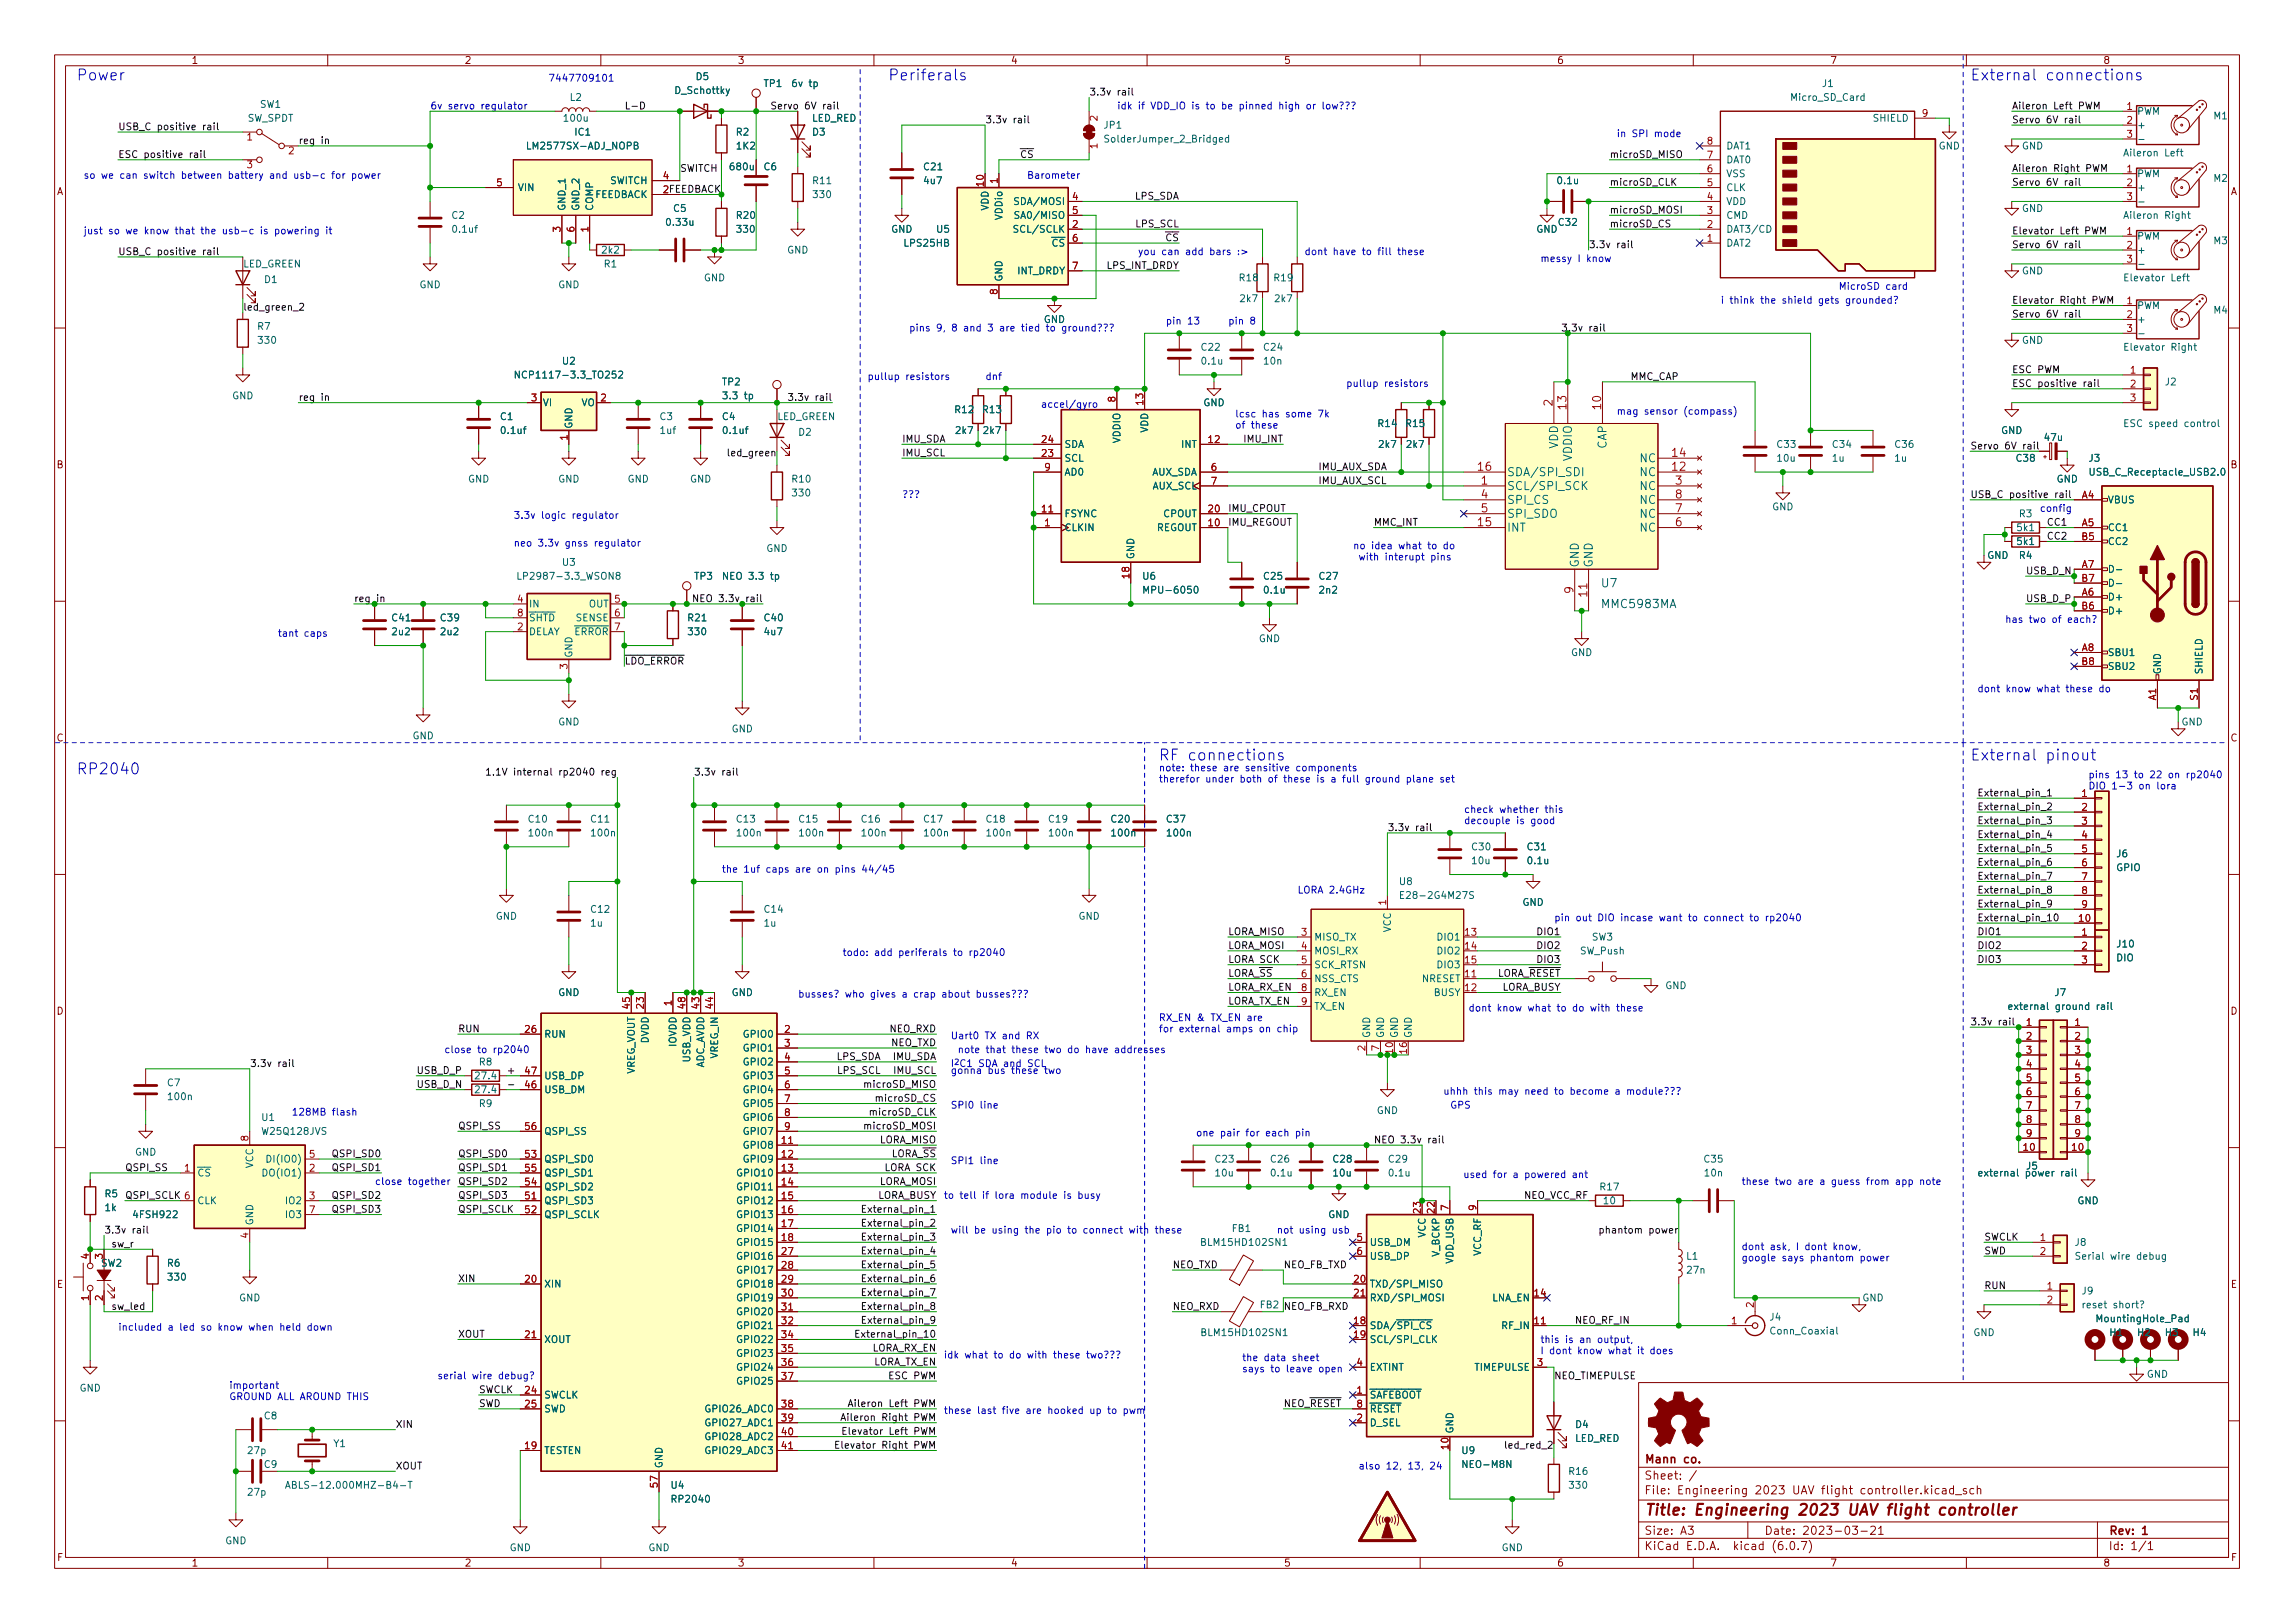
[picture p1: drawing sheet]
<svg xmlns="http://www.w3.org/2000/svg" width="420mm" height="297mm" viewBox="0 0 420 297" stroke-linecap="round" stroke-linejoin="round" font-family="sans-serif">
<defs><g id="words">
<g font-size="2.8" fill="#0000c2">
<text x="14" y="14.7">Power</text>
<text x="162.6" y="14.7">Periferals</text>
<text x="360.7" y="14.7">External connections</text>
<text x="14" y="141.7">RP2040</text>
<text x="212.1" y="139.2">RF connections</text>
<text x="360.7" y="139.2">External pinout</text>
</g>
<text font-size="2.8" fill="#840000" x="301" y="277.3">Title: Engineering 2023 UAV flight controller</text>
<g font-size="2.1" fill="#a90000">
<text x="284.2" y="74.3" transform="rotate(-90 284.2 74.3)">2</text>
<text x="286.8" y="74.9" transform="rotate(-90 286.8 74.9)">13</text>
<text x="293.1" y="74.9" transform="rotate(-90 293.1 74.9)">10</text>
<text x="306.2" y="83.6">14</text>
<text x="270.6" y="86.1">16</text>
<text x="271.2" y="88.7">1</text>
<text x="306.2" y="86.1">12</text>
<text x="306.8" y="88.7">3</text>
<text x="271.2" y="91.2">4</text>
<text x="271.2" y="93.8">5</text>
<text x="306.8" y="93.8">7</text>
<text x="306.8" y="91.2">8</text>
<text x="270.6" y="96.3">15</text>
<text x="306.8" y="96.3">6</text>
<text x="288" y="108.6" transform="rotate(-90 288 108.6)">9</text>
<text x="290.6" y="109.1" transform="rotate(-90 290.6 109.1)">11</text>
</g>
<g font-size="2.1" fill="#006464">
<text x="285.2" y="82.2" transform="rotate(-90 285.2 82.2)">VDD</text>
<text x="294.1" y="82.2" transform="rotate(-90 294.1 82.2)">CAP</text>
<text x="275.8" y="89.7">SCL/SPI_SCK</text>
<text x="275.8" y="87.1">SDA/SPI_SDI</text>
<text x="287.8" y="84.4" transform="rotate(-90 287.8 84.4)">VDDIO</text>
<text x="300.3" y="87.1">NC</text>
<text x="300.3" y="84.6">NC</text>
<text x="300.3" y="89.7">NC</text>
<text x="275.8" y="92.2">SPI_CS</text>
<text x="275.8" y="94.8">SPI_SDO</text>
<text x="300.3" y="94.8">NC</text>
<text x="300.3" y="92.2">NC</text>
<text x="275.8" y="97.3">INT</text>
<text x="300.3" y="97.3">NC</text>
<text x="289" y="103.9" transform="rotate(-90 289 103.9)">GND</text>
<text x="291.6" y="103.9" transform="rotate(-90 291.6 103.9)">GND</text>
<text x="293.2" y="107.5">U7</text>
<text x="293.5" y="111.3">MMC5983MA</text>
</g>
<g font-size="2.1" fill="#840000">
<text x="301" y="267.8">Mann co.</text>
<text x="301" y="273.5">File: Engineering 2023 UAV flight controller.kicad_sch</text>
<text x="301" y="270.8">Sheet: /</text>
<text x="301" y="280.9">Size: A3</text>
<text x="323" y="280.9">Date: 2023-03-21</text>
<text x="386" y="280.9">Rev: 1</text>
<text x="301" y="283.7">KiCad E.D.A. kicad (6.0.7)</text>
<text x="386" y="283.7">Id: 1/1</text>
</g>
<g font-size="1.8" fill="#840000">
<text x="35" y="11.7">1</text>
<text x="85" y="11.7">2</text>
<text x="135" y="11.7">3</text>
<text x="185" y="11.7">4</text>
<text x="235" y="11.7">5</text>
<text x="285" y="11.7">6</text>
<text x="335" y="11.7">7</text>
<text x="385" y="11.7">8</text>
<text x="10.3" y="35.7">A</text>
<text x="408.3" y="35.7">A</text>
<text x="10.3" y="85.7">B</text>
<text x="408.3" y="85.7">B</text>
<text x="10.3" y="135.7">C</text>
<text x="408.3" y="135.7">C</text>
<text x="10.3" y="185.7">D</text>
<text x="408.3" y="185.7">D</text>
<text x="10.4" y="235.7">E</text>
<text x="408.4" y="235.7">E</text>
<text x="10.4" y="285.7">F</text>
<text x="35" y="286.7">1</text>
<text x="85" y="286.7">2</text>
<text x="135" y="286.7">3</text>
<text x="185" y="286.7">4</text>
<text x="235" y="286.7">5</text>
<text x="285" y="286.7">6</text>
<text x="335" y="286.7">7</text>
<text x="385" y="286.7">8</text>
<text x="408.4" y="285.7">F</text>
</g>
<g font-size="1.8" fill="#0000c2">
<text x="100.3" y="14.9">7447709101</text>
<text x="78.7" y="20">6v servo regulator</text>
<text x="204.5" y="20">idk if VDD_IO is to be pinned high or low???</text>
<text x="295.9" y="25.1">in SPI mode</text>
<text x="15.2" y="32.7">so we can switch between battery and usb-c for power</text>
<text x="188" y="32.7">Barometer</text>
<text x="15.2" y="42.9">just so we know that the usb-c is powering it</text>
<text x="208.3" y="46.7">you can add bars :&gt;</text>
<text x="238.8" y="46.7">dont have to fill these</text>
<text x="281.9" y="47.9">messy I know</text>
<text x="336.5" y="53">MicroSD card</text>
<text x="213.4" y="59.4">pin 13</text>
<text x="224.8" y="59.4">pin 8</text>
<text x="315" y="55.6">i think the shield gets grounded?</text>
<text x="166.4" y="60.6">pins 9, 8 and 3 are tied to ground???</text>
<text x="158.7" y="69.5">pullup resistors</text>
<text x="180.3" y="69.5">dnf</text>
<text x="246.4" y="70.8">pullup resistors</text>
<text x="190.5" y="74.6">accel/gyro</text>
<text x="226.1" y="76.4">lcsc has some 7k</text>
<text x="295.9" y="75.9">mag sensor (compass)</text>
<text x="226.1" y="78.4">of these</text>
<text x="94" y="94.9">3.3v logic regulator</text>
<text x="165.1" y="91.1">???</text>
<text x="373.4" y="93.7">config</text>
<text x="94" y="100">neo 3.3v gnss regulator</text>
<text x="247.6" y="100.5">no idea what to do</text>
<text x="248.1" y="102.6">with interupt pins</text>
<text x="367" y="114">has two of each?</text>
<text x="50.8" y="116.5">tant caps</text>
<text x="361.9" y="126.7">dont know what these do</text>
<text x="212.1" y="141.2">note: these are sensitive components</text>
<text x="212.1" y="143.2">therefor under both of these is a full ground plane set</text>
<text x="382.3" y="142.4">pins 13 to 22 on rp2040</text>
<text x="268" y="148.8">check whether this</text>
<text x="382.3" y="144.5">DIO 1-3 on lora</text>
<text x="268" y="150.8">decouple is good</text>
<text x="132.1" y="159.7">the 1uf caps are on pins 44/45</text>
<text x="237.5" y="163.5">LORA 2.4GHz</text>
<text x="284.5" y="168.6">pin out DIO incase want to connect to rp2040</text>
<text x="159.3" y="174.9">todo: add periferals to rp2040</text>
<text x="146" y="182.6">busses? who gives a crap about busses???</text>
<text x="273.7" y="185.1">dont know what to do with these</text>
<text x="174" y="190.2">Uart0 TX and RX</text>
<text x="212.1" y="186.9">RX_EN &amp; TX_EN are</text>
<text x="212.1" y="188.9">for external amps on chip</text>
<text x="81.3" y="192.7">close to rp2040</text>
<text x="174" y="196.5">gonna bus these two</text>
<text x="174" y="195.3">I^{2}C1 SDA and SCL</text>
<text x="175.3" y="192.7">note that these two do have addresses</text>
<text x="174" y="202.9">SPI0 line</text>
<text x="264.2" y="200.3">uhhh this may need to become a module???</text>
<text x="265.4" y="202.9">GPS</text>
<text x="53.3" y="204.2">128MB flash</text>
<text x="222.6" y="208">one pair for each pin</text>
<text x="174" y="213">SPI1 line</text>
<text x="271.5" y="215.6">used for a powered ant</text>
<text x="68.6" y="216.9">close together</text>
<text x="172.7" y="219.4">to tell if lora module is busy</text>
<text x="318.8" y="216.9">these two are a guess from app note</text>
<text x="174" y="225.7">will be using the pio to connect with these</text>
<text x="233.7" y="225.7">not using usb</text>
<text x="318.8" y="228.8">dont ask, I dont know,</text>
<text x="318.8" y="230.8">google says phantom power</text>
<text x="21.6" y="243.5">included a led so know when held down</text>
<text x="281.9" y="245.8">this is an output,</text>
<text x="172.7" y="248.6">idk what to do with these two???</text>
<text x="227.3" y="249.1">the data sheet</text>
<text x="227.3" y="251.1">says to leave open</text>
<text x="281.9" y="247.8">I dont know what it does</text>
<text x="41.9" y="254.2">important</text>
<text x="41.9" y="256.2">GROUND ALL AROUND THIS</text>
<text x="80" y="252.4">serial wire debug?</text>
<text x="172.7" y="258.8">these last five are hooked up to pwm</text>
<text x="252.3" y="268.9">also 12, 13, 24</text>
</g>
<g font-size="1.8" fill="#006464">
<text x="123.7" y="17.2">D_Schottky</text>
<text x="127.5" y="14.6">D5</text>
<text x="139.9" y="15.9">TP1</text>
<text x="145.3" y="15.9">6v tp</text>
<text x="333.7" y="15.9">J1</text>
<text x="45.3" y="22.3">SW_SPDT</text>
<text x="47.6" y="19.7">SW1</text>
<text x="103.4" y="22.3">100u</text>
<text x="104.4" y="18.5">L2</text>
<text x="148.6" y="22.3">LED_RED</text>
<text x="202.2" y="23.5">JP1</text>
<text x="328.1" y="18.5">Micro_SD_Card</text>
<text x="343" y="22.3">SHIELD</text>
<text x="391.2" y="21">PWM</text>
<text x="391.2" y="23.5">+</text>
<text x="405.3" y="21.8">M1</text>
<text x="97.1" y="27.3">LM2577SX-ADJ_NOPB</text>
<text x="105.3" y="24.8">IC1</text>
<text x="134.8" y="24.8">R2</text>
<text x="134.9" y="27.3">1K2</text>
<text x="148.8" y="24.8">D3</text>
<text x="202.9" y="26.1">SolderJumper_2_Bridged</text>
<text x="316" y="29.9">DAT0</text>
<text x="316" y="27.3">DAT1</text>
<text x="354.9" y="27.3">GND</text>
<text x="370.1" y="27.3">GND</text>
<text x="389.3" y="28.6">Aileron Left</text>
<text x="94.7" y="35">VIN</text>
<text x="111.6" y="33.7">SWITCH</text>
<text x="133.8" y="31.2">680u</text>
<text x="139.9" y="31.2">C6</text>
<text x="148.9" y="33.7">R11</text>
<text x="169.2" y="31.2">C21</text>
<text x="169.2" y="33.7">4u7</text>
<text x="285.2" y="33.7">0.1u</text>
<text x="316" y="35">CLK</text>
<text x="316" y="32.4">VSS</text>
<text x="391.2" y="32.4">PWM</text>
<text x="391.2" y="35">+</text>
<text x="405.3" y="33.3">M2</text>
<text x="82.7" y="40">C2</text>
<text x="103.5" y="38.6" transform="rotate(-90 103.5 38.6)">GND_1</text>
<text x="106" y="38.6" transform="rotate(-90 106 38.6)">GND_2</text>
<text x="108.6" y="38.6" transform="rotate(-90 108.6 38.6)">COMP</text>
<text x="108.8" y="36.2">FEEDBACK</text>
<text x="122.2" y="41.3">0.33u</text>
<text x="123.3" y="38.8">C5</text>
<text x="134.9" y="40">R20</text>
<text x="149" y="36.2">330</text>
<text x="181" y="38.6" transform="rotate(-90 181 38.6)">VDD</text>
<text x="183.5" y="40.1" transform="rotate(-90 183.5 40.1)">VDDio</text>
<text x="186.3" y="37.5">SDA/MOSI</text>
<text x="186.6" y="40">SA0/MISO</text>
<text x="285.4" y="41.3">C32</text>
<text x="316" y="40">CMD</text>
<text x="316" y="37.5">VDD</text>
<text x="370.1" y="38.8">GND</text>
<text x="389.3" y="40">Aileron Right</text>
<text x="83" y="42.6">0.1uf</text>
<text x="110.3" y="46.4">2k2</text>
<text x="135" y="42.6">330</text>
<text x="144.1" y="46.4">GND</text>
<text x="163.1" y="42.6">GND</text>
<text x="165.7" y="45.1">LPS25HB</text>
<text x="171.5" y="42.6">U5</text>
<text x="186.2" y="42.6">SCL/SCLK</text>
<text x="191.2" y="45.1">~{CS}</text>
<text x="281.2" y="42.6">GND</text>
<text x="316" y="45.1">DAT2</text>
<text x="316" y="42.6">DAT3/CD</text>
<text x="391.2" y="43.9">PWM</text>
<text x="391.2" y="46.4">+</text>
<text x="405.3" y="44.7">M3</text>
<text x="44.4" y="48.9">LED_GREEN</text>
<text x="48.4" y="51.8">D1</text>
<text x="76.8" y="52.7">GND</text>
<text x="102.2" y="52.7">GND</text>
<text x="110.6" y="48.9">R1</text>
<text x="128.8" y="51.5">GND</text>
<text x="183.5" y="51.6" transform="rotate(-90 183.5 51.6)">GND</text>
<text x="186.2" y="50.2">INT_DRDY</text>
<text x="227" y="51.5">R18</text>
<text x="233.3" y="51.5">R19</text>
<text x="370.1" y="50.2">GND</text>
<text x="389.5" y="51.5">Elevator Left</text>
<text x="191.1" y="59.1">GND</text>
<text x="227.1" y="55.3">2k7</text>
<text x="233.5" y="55.3">2k7</text>
<text x="391.2" y="56.6">PWM</text>
<text x="391.2" y="59.1">+</text>
<text x="405.3" y="57.4">M4</text>
<text x="47.2" y="60.4">R7</text>
<text x="47.4" y="62.9">330</text>
<text x="220" y="64.2">C22</text>
<text x="231.4" y="64.2">C24</text>
<text x="370.1" y="62.9">GND</text>
<text x="389.5" y="64.2">Elevator Right</text>
<text x="95.6" y="69.3">NCP1117-3.3_TO252</text>
<text x="103" y="66.7">U2</text>
<text x="132.3" y="70.5">TP2</text>
<text x="220.1" y="66.7">0.1u</text>
<text x="231.5" y="66.7">10n</text>
<text x="396.4" y="70.5">J2</text>
<text x="42.5" y="73.1">GND</text>
<text x="91.6" y="76.9">C1</text>
<text x="99.3" y="74.3">VI</text>
<text x="106.4" y="74.3">VO</text>
<text x="120.8" y="76.9">C3</text>
<text x="132.3" y="76.9">C4</text>
<text x="132.8" y="73.1">3.3 tp</text>
<text x="142.2" y="76.9">LED_GREEN</text>
<text x="174.9" y="75.6">R12</text>
<text x="180" y="75.6">R13</text>
<text x="220.3" y="74.3">GND</text>
<text x="91.9" y="79.4">0.1uf</text>
<text x="104.8" y="78.5" transform="rotate(-90 104.8 78.5)">GND</text>
<text x="120.9" y="79.4">1uf</text>
<text x="132.5" y="79.4">0.1uf</text>
<text x="146.2" y="79.7">D2</text>
<text x="175.1" y="79.4">2k7</text>
<text x="180.1" y="79.4">2k7</text>
<text x="194.8" y="82">SDA</text>
<text x="205.1" y="81.1" transform="rotate(-90 205.1 81.1)">VDDIO</text>
<text x="210.2" y="79.2" transform="rotate(-90 210.2 79.2)">VDD</text>
<text x="216.4" y="82">INT</text>
<text x="252.4" y="78.1">R14</text>
<text x="252.5" y="82">2k7</text>
<text x="257.5" y="78.1">R15</text>
<text x="257.6" y="82">2k7</text>
<text x="325.4" y="82">C33</text>
<text x="335.6" y="82">C34</text>
<text x="347" y="82">C36</text>
<text x="366.3" y="79.4">GND</text>
<text x="374.4" y="80.7">47u</text>
<text x="389.7" y="78.1">ESC speed control</text>
<text x="85.7" y="88.3">GND</text>
<text x="102.2" y="88.3">GND</text>
<text x="114.9" y="88.3">GND</text>
<text x="126.3" y="88.3">GND</text>
<text x="145.1" y="88.3">R10</text>
<text x="194.8" y="84.5">SCL</text>
<text x="194.8" y="87">AD0</text>
<text x="210.8" y="87">AUX_SDA</text>
<text x="210.9" y="89.6">AUX_SCL</text>
<text x="325.5" y="84.5">10u</text>
<text x="335.5" y="84.5">1u</text>
<text x="346.9" y="84.5">1u</text>
<text x="369.2" y="84.5">C38</text>
<text x="376.5" y="88.3">GND</text>
<text x="382.5" y="84.5">J3</text>
<text x="383.2" y="87">USB_C_Receptacle_USB2.0</text>
<text x="145.2" y="90.8">330</text>
<text x="194.8" y="94.7">FSYNC</text>
<text x="213" y="94.7">CPOUT</text>
<text x="324.4" y="93.4">GND</text>
<text x="369.7" y="94.7">R3</text>
<text x="385.8" y="92.1">VBUS</text>
<text x="140.3" y="101">GND</text>
<text x="194.8" y="97.2">CLKIN</text>
<text x="211.6" y="97.2">REGOUT</text>
<text x="369.4" y="99.7">5k1</text>
<text x="369.4" y="97.2">5k1</text>
<text x="385.8" y="97.2">CC1</text>
<text x="385.8" y="99.7">CC2</text>
<text x="95.8" y="106.1">LP2987-3.3_WSON8</text>
<text x="103" y="103.5">U3</text>
<text x="127.2" y="106.1">TP3</text>
<text x="133" y="106.1">NEO 3.3 tp</text>
<text x="207.6" y="102.4" transform="rotate(-90 207.6 102.4)">GND</text>
<text x="209.2" y="106.1">U6</text>
<text x="231.4" y="106.1">C25</text>
<text x="241.6" y="106.1">C27</text>
<text x="363.8" y="102.3">GND</text>
<text x="369.7" y="102.3">R4</text>
<text x="385.8" y="104.8">D-</text>
<text x="385.8" y="107.4">D-</text>
<text x="71.8" y="113.7">C41</text>
<text x="80.7" y="113.7">C39</text>
<text x="96.8" y="111.2">IN</text>
<text x="96.8" y="113.7">~{SHTD}</text>
<text x="105.5" y="113.7">SENSE</text>
<text x="107.8" y="111.2">OUT</text>
<text x="126" y="113.7">R21</text>
<text x="140" y="113.7">C40</text>
<text x="210.1" y="108.6">MPU-6050</text>
<text x="231.5" y="108.6">0.1u</text>
<text x="241.6" y="108.6">2n2</text>
<text x="385.8" y="109.9">D+</text>
<text x="385.8" y="112.4">D+</text>
<text x="71.9" y="116.2">2u2</text>
<text x="80.8" y="116.2">2u2</text>
<text x="96.8" y="116.2">DELAY ~{ERROR}</text>
<text x="126.1" y="116.2">330</text>
<text x="140" y="116.2">4u7</text>
<text x="230.4" y="117.5">GND</text>
<text x="104.8" y="120.4" transform="rotate(-90 104.8 120.4)">GND</text>
<text x="287.6" y="120.1">GND</text>
<text x="385.8" y="120.1">SBU1</text>
<text x="385.8" y="122.6">SBU2</text>
<text x="395.6" y="123.5" transform="rotate(-90 395.6 123.5)">GND</text>
<text x="403.2" y="123.5" transform="rotate(-90 403.2 123.5)">SHIELD</text>
<text x="75.5" y="135.3">GND</text>
<text x="102.2" y="132.8">GND</text>
<text x="133.9" y="134">GND</text>
<text x="399.4" y="132.8">GND</text>
<text x="96.8" y="150.5">C10</text>
<text x="97" y="153.1">100n</text>
<text x="108.3" y="150.5">C11</text>
<text x="108.4" y="153.1">100n</text>
<text x="134.9" y="150.5">C13</text>
<text x="135.1" y="153.1">100n</text>
<text x="146.4" y="150.5">C15</text>
<text x="146.5" y="153.1">100n</text>
<text x="157.8" y="150.5">C16</text>
<text x="157.9" y="153.1">100n</text>
<text x="169.2" y="150.5">C17</text>
<text x="169.4" y="153.1">100n</text>
<text x="180.6" y="150.5">C18</text>
<text x="180.8" y="153.1">100n</text>
<text x="192.1" y="150.5">C19</text>
<text x="192.2" y="153.1">100n</text>
<text x="203.5" y="150.5">C20</text>
<text x="203.7" y="153.1">100n</text>
<text x="213.7" y="150.5">C37</text>
<text x="213.8" y="153.1">100n</text>
<text x="269.5" y="155.6">C30</text>
<text x="279.7" y="155.6">C31</text>
<text x="256.2" y="162">U8</text>
<text x="269.6" y="158.2">10u</text>
<text x="279.8" y="158.2">0.1u</text>
<text x="387.5" y="159.4">GPIO</text>
<text x="387.5" y="156.9">J6</text>
<text x="108.3" y="167">C12</text>
<text x="140" y="167">C14</text>
<text x="257.2" y="164.5">E28-2G4M27S</text>
<text x="278.7" y="165.8">GND</text>
<text x="90.7" y="168.3">GND</text>
<text x="108.2" y="169.6">1u</text>
<text x="139.9" y="169.6">1u</text>
<text x="197.4" y="168.3">GND</text>
<text x="240.5" y="172.1">MISO_TX</text>
<text x="254.6" y="170.6" transform="rotate(-90 254.6 170.6)">VCC</text>
<text x="263.3" y="172.1">DIO1</text>
<text x="291.5" y="172.1">SW3</text>
<text x="387.6" y="173.4">J10</text>
<text x="240.5" y="174.7">MOSI_RX</text>
<text x="240.5" y="177.2">SCK_RTSN</text>
<text x="240.5" y="179.7">NSS_CTS</text>
<text x="260.3" y="179.7">NRESET</text>
<text x="263.3" y="174.7">DIO2</text>
<text x="263.3" y="177.2">DIO3</text>
<text x="289.3" y="174.7">SW_Push</text>
<text x="387.5" y="175.9">DIO</text>
<text x="102.2" y="182.3">GND</text>
<text x="133.9" y="182.3">GND</text>
<text x="240.5" y="182.3">RX_EN</text>
<text x="240.5" y="184.8">TX_EN</text>
<text x="262.5" y="182.3">BUSY</text>
<text x="304.8" y="181">GND</text>
<text x="368.9" y="184.8">external ground rail</text>
<text x="376.2" y="182.3">J7</text>
<text x="99.6" y="189.9">RUN</text>
<text x="118.7" y="191" transform="rotate(-90 118.7 191)">DVDD</text>
<text x="123.8" y="191.6" transform="rotate(-90 123.8 191.6)">IOVDD</text>
<text x="136.3" y="189.9">GPIO0</text>
<text x="250.8" y="190" transform="rotate(-90 250.8 190)">GND</text>
<text x="253.4" y="190" transform="rotate(-90 253.4 190)">GND</text>
<text x="255.9" y="190" transform="rotate(-90 255.9 190)">GND</text>
<text x="258.4" y="190" transform="rotate(-90 258.4 190)">GND</text>
<text x="87.2" y="197.5">27.4</text>
<text x="87.8" y="195">R8</text>
<text x="99.6" y="197.5">USB_DP</text>
<text x="116.2" y="196.9" transform="rotate(-90 116.2 196.9)">VREG_VOUT</text>
<text x="126.4" y="194.4" transform="rotate(-90 126.4 194.4)">USB_VDD</text>
<text x="128.9" y="195.8" transform="rotate(-90 128.9 195.8)">ADC_AVDD</text>
<text x="131.4" y="193.7" transform="rotate(-90 131.4 193.7)">VREG_IN</text>
<text x="136.3" y="192.4">GPIO1</text>
<text x="136.3" y="195">GPIO2</text>
<text x="136.3" y="197.5">GPIO3</text>
<text x="30.7" y="198.8">C7</text>
<text x="30.9" y="201.3">100n</text>
<text x="87.2" y="200.1">27.4</text>
<text x="87.8" y="202.6">R9</text>
<text x="99.6" y="200.1">USB_DM</text>
<text x="136.3" y="200.1">GPIO4</text>
<text x="136.3" y="202.6">GPIO5</text>
<text x="252" y="203.9">GND</text>
<text x="48" y="205.1">U1</text>
<text x="48.2" y="207.7">W25Q128JVS</text>
<text x="99.6" y="207.7">QSPI_SS</text>
<text x="136.3" y="205.1">GPIO6</text>
<text x="136.3" y="207.7">GPIO7</text>
<text x="24.7" y="211.5">GND</text>
<text x="36.1" y="215.3">~{CS}</text>
<text x="46.4" y="213.8" transform="rotate(-90 46.4 213.8)">VCC</text>
<text x="48.7" y="215.3">DO(IO1)</text>
<text x="49.6" y="212.8">DI(IO0)</text>
<text x="99.6" y="212.8">QSPI_SD0</text>
<text x="99.6" y="215.3">QSPI_SD1</text>
<text x="135.3" y="215.3">GPIO10</text>
<text x="136.3" y="210.2">GPIO8</text>
<text x="136.3" y="212.8">GPIO9</text>
<text x="222.6" y="212.8">C23</text>
<text x="222.6" y="215.3">10u</text>
<text x="232.7" y="212.8">C26</text>
<text x="232.8" y="215.3">0.1u</text>
<text x="244.1" y="212.8">C28</text>
<text x="244.2" y="215.3">10u</text>
<text x="254.3" y="212.8">C29</text>
<text x="254.4" y="215.3">0.1u</text>
<text x="312.1" y="212.8">C35</text>
<text x="312.2" y="215.3">10n</text>
<text x="363.4" y="215.3">external power rail</text>
<text x="371" y="214">J5</text>
<text x="19.2" y="219.1">R5</text>
<text x="19.3" y="221.7">1k</text>
<text x="36.1" y="220.4">CLK</text>
<text x="52.5" y="220.4">IO2</text>
<text x="99.6" y="220.4">QSPI_SD3</text>
<text x="99.6" y="217.8">QSPI_SD2</text>
<text x="135.3" y="217.8">GPIO11</text>
<text x="135.3" y="220.4">GPIO12</text>
<text x="293" y="217.8">R17</text>
<text x="293.7" y="220.4">10</text>
<text x="380.3" y="220.4">GND</text>
<text x="24.7" y="222.9">4FSH922</text>
<text x="46.4" y="224.3" transform="rotate(-90 46.4 224.3)">GND</text>
<text x="52.5" y="222.9">IO3</text>
<text x="99.6" y="222.9">QSPI_SCLK</text>
<text x="135.3" y="222.9">GPIO13</text>
<text x="135.3" y="225.5">GPIO14</text>
<text x="225.6" y="225.5">FB1</text>
<text x="243.1" y="222.9">GND</text>
<text x="261" y="226.5" transform="rotate(-90 261 226.5)">VCC</text>
<text x="18.5" y="231.8">SW2</text>
<text x="30.7" y="231.8">R6</text>
<text x="135.3" y="228">GPIO15</text>
<text x="135.3" y="230.5">GPIO16</text>
<text x="135.3" y="233.1">GPIO17</text>
<text x="220.2" y="228">BLM15HD102SN1</text>
<text x="250.7" y="228">USB_DM</text>
<text x="250.7" y="230.5">USB_DP</text>
<text x="263.5" y="230" transform="rotate(-90 263.5 230)">V_BCKP</text>
<text x="266.1" y="231.2" transform="rotate(-90 266.1 231.2)">VDD_USB</text>
<text x="271.1" y="229.9" transform="rotate(-90 271.1 229.9)">VCC_RF</text>
<text x="308.8" y="230.5">L1</text>
<text x="309" y="233.1">27n</text>
<text x="379.9" y="228">J8</text>
<text x="381" y="230.5">Serial wire debug</text>
<text x="30.9" y="234.4">330</text>
<text x="43.8" y="238.2">GND</text>
<text x="99.6" y="235.6">XIN</text>
<text x="135.3" y="235.6">GPIO18</text>
<text x="135.3" y="238.2">GPIO19</text>
<text x="230.7" y="239.4">FB2</text>
<text x="250.7" y="235.6">TXD/SPI_MISO</text>
<text x="250.7" y="238.2">RXD/SPI_MOSI</text>
<text x="273.1" y="238.2">LNA_EN</text>
<text x="340.9" y="238.2">GND</text>
<text x="381.2" y="236.9">J9</text>
<text x="381.8" y="239.4">reset short?</text>
<text x="99.6" y="245.8">XOUT</text>
<text x="135.3" y="240.7">GPIO20</text>
<text x="135.3" y="243.2">GPIO21</text>
<text x="135.3" y="245.8">GPIO22</text>
<text x="220.2" y="244.5">BLM15HD102SN1</text>
<text x="250.7" y="243.2">SDA/~{SPI_CS}</text>
<text x="250.7" y="245.8">SCL/SPI_CLK</text>
<text x="275.1" y="243.2">RF_IN</text>
<text x="324" y="241.7">J4</text>
<text x="324.4" y="244.2">Conn_Coaxial</text>
<text x="361.3" y="244.5">GND</text>
<text x="384.3" y="242">MountingHole_Pad</text>
<text x="386.3" y="244.5">H1</text>
<text x="391.4" y="244.5">H2</text>
<text x="396.5" y="244.5">H3</text>
<text x="401.5" y="244.5">H4</text>
<text x="135.3" y="248.3">GPIO23</text>
<text x="135.3" y="250.9">GPIO24</text>
<text x="250.7" y="250.9">EXTINT</text>
<text x="270" y="250.9">TIMEPULSE</text>
<text x="14.5" y="254.7">GND</text>
<text x="99.6" y="255.9">SWCLK</text>
<text x="135.3" y="253.4">GPIO25</text>
<text x="250.7" y="255.9">~{SAFEBOOT}</text>
<text x="393" y="252.1">GND</text>
<text x="48.4" y="259.8">C8</text>
<text x="99.6" y="258.5">SWD</text>
<text x="129.5" y="258.5">GPIO26_ADC0</text>
<text x="129.5" y="261">GPIO27_ADC1</text>
<text x="129.5" y="263.6">GPIO28_ADC2</text>
<text x="250.7" y="261">D_SEL</text>
<text x="250.7" y="258.5">~{RESET}</text>
<text x="266.1" y="262.4" transform="rotate(-90 266.1 262.4)">GND</text>
<text x="288.3" y="263.9">LED_RED</text>
<text x="288.5" y="261.3">D4</text>
<text x="45.5" y="266.1">27p</text>
<text x="48.4" y="268.6">C9</text>
<text x="61.1" y="264.8">Y1</text>
<text x="99.6" y="266.1">TESTEN</text>
<text x="121.3" y="268.8" transform="rotate(-90 121.3 268.8)">GND</text>
<text x="129.5" y="266.1">GPIO29_ADC3</text>
<text x="267.7" y="266.1">U9</text>
<text x="268.1" y="268.6">NEO-M8N</text>
<text x="287.3" y="269.9">R16</text>
<text x="45.5" y="273.7">27p</text>
<text x="54.3" y="272.5">ABLS-12.000MHZ-B4-T</text>
<text x="122.9" y="272.5">U4</text>
<text x="123.2" y="275">RP2040</text>
<text x="287.4" y="272.5">330</text>
<text x="41.2" y="282.6">GND</text>
<text x="93.3" y="283.9">GND</text>
<text x="118.7" y="283.9">GND</text>
<text x="274.9" y="283.9">GND</text>
</g>
<g font-size="1.8" fill="#0f0f0f">
<text x="199.4" y="17.5">3.3v rail</text>
<text x="21.6" y="23.8">USB_C positive rail</text>
<text x="114.3" y="20">L-D</text>
<text x="141" y="20">Servo 6V rail</text>
<text x="180.3" y="22.5">3.3v rail</text>
<text x="368.3" y="22.5">Servo 6V rail</text>
<text x="368.3" y="20">Aileron Left PWM</text>
<text x="21.6" y="28.9">ESC positive rail</text>
<text x="54.6" y="26.4">reg in</text>
<text x="186.7" y="28.9">~{CS}</text>
<text x="294.6" y="28.9">microSD_MISO</text>
<text x="121.4" y="35.3">2FEEDBACK</text>
<text x="124.5" y="31.4">SWITCH</text>
<text x="294.6" y="34">microSD_CLK</text>
<text x="368.3" y="34">Servo 6V rail</text>
<text x="368.3" y="31.4">Aileron Right PWM</text>
<text x="207.7" y="36.5">LPS_SDA</text>
<text x="207.9" y="41.6">LPS_SCL</text>
<text x="294.6" y="41.6">microSD_CS</text>
<text x="294.6" y="39.1">microSD_MOSI</text>
<text x="21.6" y="46.7">USB_C positive rail</text>
<text x="212.1" y="44.1">~{CS}</text>
<text x="290.8" y="45.4">3.3v rail</text>
<text x="368.3" y="42.9">Elevator Left PWM</text>
<text x="368.3" y="45.4">Servo 6V rail</text>
<text x="202.6" y="49.2">LPS_INT_DRDY</text>
<text x="44.4" y="56.8">led_green_2</text>
<text x="368.3" y="55.6">Elevator Right PWM</text>
<text x="368.3" y="58.1">Servo 6V rail</text>
<text x="285.8" y="60.6">3.3v rail</text>
<text x="298.4" y="69.5">MMC_CAP</text>
<text x="368.3" y="68.3">ESC PWM</text>
<text x="368.3" y="70.8">ESC positive rail</text>
<text x="54.6" y="73.3">reg in</text>
<text x="145.8" y="73.3">3.3v rail</text>
<text x="133.9" y="83.5">led_green</text>
<text x="165.1" y="81">IMU_SDA</text>
<text x="165.1" y="83.5">IMU_SCL</text>
<text x="227.9" y="81">IMU_INT</text>
<text x="360.7" y="82.2">Servo 6V rail</text>
<text x="241.3" y="88.6">IMU_AUX_SCL</text>
<text x="241.3" y="86">IMU_AUX_SDA</text>
<text x="224.8" y="93.7">IMU_CPOUT</text>
<text x="360.7" y="91.1">USB_C positive rail</text>
<text x="224.8" y="96.2">IMU_REGOUT</text>
<text x="251.5" y="96.2">MMC_INT</text>
<text x="374.6" y="98.7">CC2</text>
<text x="374.6" y="96.2">CC1</text>
<text x="370.8" y="105.1">USB_D_N</text>
<text x="128.8" y="110.2">NEO 3.3v rail</text>
<text x="370.8" y="110.2">USB_D_P</text>
<text x="114.3" y="121.6">~{LDO_ERROR}</text>
<text x="93.1" y="141.9">1.1V internal rp2040 reg</text>
<text x="127" y="141.9">3.3v rail</text>
<text x="361.9" y="148.3">External_pin_2</text>
<text x="361.9" y="145.7">External_pin_1</text>
<text x="254" y="152.1">3.3v rail</text>
<text x="361.9" y="150.8">External_pin_3</text>
<text x="361.9" y="153.4">External_pin_4</text>
<text x="361.9" y="155.9">External_pin_5</text>
<text x="361.9" y="158.4">External_pin_6</text>
<text x="361.9" y="161">External_pin_7</text>
<text x="361.9" y="163.5">External_pin_8</text>
<text x="361.9" y="166.1">External_pin_9</text>
<text x="224.8" y="173.7">LORA_MOSI</text>
<text x="224.8" y="171.1">LORA_MISO</text>
<text x="281.6" y="173.7">DIO2</text>
<text x="281.6" y="171.1">DIO1</text>
<text x="361.9" y="171.1">DIO1</text>
<text x="361.9" y="173.7">DIO2</text>
<text x="361.9" y="168.6">External_pin_10</text>
<text x="224.8" y="178.8">LORA_~{SS}</text>
<text x="224.8" y="176.2">LORA SCK</text>
<text x="272.5" y="178.8">LORA_~{RESET}</text>
<text x="281.6" y="176.2">DIO3</text>
<text x="361.9" y="176.2">DIO3</text>
<text x="224.8" y="183.8">LORA_TX_EN</text>
<text x="224.8" y="181.3">LORA_RX_EN</text>
<text x="274.8" y="181.3">LORA_BUSY</text>
<text x="83.8" y="188.9">RUN</text>
<text x="162.9" y="188.9">NEO_RXD</text>
<text x="163.1" y="191.5">NEO_TXD</text>
<text x="360.7" y="187.6">3.3v rail</text>
<text x="45.7" y="195.3">3.3v rail</text>
<text x="76.2" y="196.5">USB_D_P</text>
<text x="92.7" y="196.5">+</text>
<text x="153.1" y="194">LPS_SDA</text>
<text x="153.3" y="196.5">LPS_SCL</text>
<text x="163.5" y="194">IMU_SDA</text>
<text x="163.7" y="196.5">IMU_SCL</text>
<text x="76.2" y="199.1">USB_D_N</text>
<text x="158.7" y="199.1">microSD_MISO</text>
<text x="160.7" y="201.6">microSD_CS</text>
<text x="83.8" y="206.7">QSPI_SS</text>
<text x="158.7" y="206.7">microSD_MOSI</text>
<text x="159.6" y="204.2">microSD_CLK</text>
<text x="160.9" y="209.2">LORA_MISO</text>
<text x="251.5" y="209.2">NEO 3.3v rail</text>
<text x="22.9" y="214.3">QSPI_SS</text>
<text x="61.2" y="211.8">QSPI_SD0</text>
<text x="61.2" y="214.3">QSPI_SD1</text>
<text x="83.8" y="214.3">QSPI_SD1</text>
<text x="83.8" y="211.8">QSPI_SD0</text>
<text x="161.7" y="211.8">LORA_~{SS}</text>
<text x="162.2" y="214.3">LORA SCK</text>
<text x="22.9" y="219.4">QSPI_SCLK 6</text>
<text x="61.2" y="219.4">QSPI_SD2</text>
<text x="61.2" y="221.9">QSPI_SD3</text>
<text x="83.8" y="216.9">QSPI_SD2</text>
<text x="83.8" y="219.4">QSPI_SD3</text>
<text x="83.8" y="221.9">QSPI_SCLK</text>
<text x="158.9" y="221.9">External_pin_1</text>
<text x="160.5" y="219.4">LORA_BUSY</text>
<text x="160.9" y="216.9">LORA_MOSI</text>
<text x="278.9" y="219.4">NEO_VCC_RF</text>
<text x="19" y="225.7">3.3v rail</text>
<text x="158.9" y="224.5">External_pin_2</text>
<text x="158.9" y="227">External_pin_3</text>
<text x="294.2" y="225.7">phantom power</text>
<text x="363.2" y="227">SWCLK</text>
<text x="20.3" y="228.3">sw_r</text>
<text x="158.9" y="232.1">External_pin_5</text>
<text x="158.9" y="229.6">External_pin_4</text>
<text x="214.6" y="232.1">NEO_TXD</text>
<text x="234.9" y="232.1">NEO_FB_TXD</text>
<text x="363.2" y="229.6">SWD</text>
<text x="20.3" y="239.7">sw_led</text>
<text x="83.8" y="234.6">XIN</text>
<text x="158.9" y="237.2">External_pin_7</text>
<text x="158.9" y="234.6">External_pin_6</text>
<text x="158.9" y="239.7">External_pin_8</text>
<text x="214.6" y="239.7">NEO_RXD</text>
<text x="234.9" y="239.7">NEO_FB_RXD</text>
<text x="363.2" y="235.9">RUN</text>
<text x="83.8" y="244.8">XOUT</text>
<text x="157.9" y="244.8">External_pin_10</text>
<text x="158.9" y="242.3">External_pin_9</text>
<text x="288.5" y="242.3">NEO_RF_IN</text>
<text x="159.6" y="247.3">LORA_RX_EN</text>
<text x="159.8" y="249.9">LORA_TX_EN</text>
<text x="87.6" y="255">SWCLK</text>
<text x="87.6" y="257.5">SWD</text>
<text x="156.8" y="257.5">Aileron Left PWM</text>
<text x="163" y="252.4">ESC PWM</text>
<text x="234.9" y="257.5">NEO_~{RESET} 8</text>
<text x="284.5" y="252.4">NEO_TIMEPULSE</text>
<text x="72.4" y="261.3">XIN</text>
<text x="155.5" y="260">Aileron Right PWM</text>
<text x="155.9" y="262.6">Elevator Left PWM</text>
<text x="72.4" y="268.9">XOUT</text>
<text x="154.6" y="265.1">Elevator Right PWM</text>
<text x="276.2" y="265.1">led_red_2</text>
</g>
<g font-size="1.8" fill="#a90000">
<text x="200.9" y="22.1" transform="rotate(-90 200.9 22.1)">2</text>
<text x="351.9" y="21.4">9</text>
<text x="389.4" y="20.1">1</text>
<text x="389.4" y="22.6">2</text>
<text x="45.2" y="25.7">1</text>
<text x="52.8" y="28.2">2</text>
<text x="200.9" y="27.2" transform="rotate(-90 200.9 27.2)">1</text>
<text x="312.6" y="29">7</text>
<text x="312.6" y="26.5">8</text>
<text x="389.4" y="25.2">3</text>
<text x="45.2" y="30.8">3</text>
<text x="90.9" y="34.1">5</text>
<text x="121.4" y="32.8">4</text>
<text x="121.4" y="35.3">2</text>
<text x="180.1" y="34" transform="rotate(-90 180.1 34)">10</text>
<text x="182.6" y="33.5" transform="rotate(-90 182.6 33.5)">1</text>
<text x="312.6" y="34.1">5</text>
<text x="312.6" y="31.5">6</text>
<text x="389.4" y="31.5">1</text>
<text x="389.4" y="34.1">2</text>
<text x="196.4" y="41.7">2</text>
<text x="196.4" y="36.6">4</text>
<text x="196.4" y="39.2">5</text>
<text x="312.6" y="41.7">2</text>
<text x="312.6" y="39.2">3</text>
<text x="312.6" y="36.6">4</text>
<text x="389.4" y="36.6">3</text>
<text x="102.6" y="42.4" transform="rotate(-90 102.6 42.4)">3</text>
<text x="105.2" y="42.4" transform="rotate(-90 105.2 42.4)">6</text>
<text x="107.7" y="42.4" transform="rotate(-90 107.7 42.4)">1</text>
<text x="196.4" y="44.2">6</text>
<text x="312.6" y="44.2">1</text>
<text x="389.4" y="43">1</text>
<text x="389.4" y="45.5">2</text>
<text x="182.6" y="53.9" transform="rotate(-90 182.6 53.9)">8</text>
<text x="196.4" y="49.3">7</text>
<text x="389.4" y="48">3</text>
<text x="389.4" y="55.7">1</text>
<text x="389.4" y="58.2">2</text>
<text x="389.4" y="60.7">3</text>
<text x="390" y="68.4">1</text>
<text x="390" y="70.9">2</text>
<text x="97.3" y="73.4">3</text>
<text x="110" y="73.4">2</text>
<text x="204.2" y="73.6" transform="rotate(-90 204.2 73.6)">8</text>
<text x="209.3" y="74" transform="rotate(-90 209.3 74)">13</text>
<text x="390" y="73.4">3</text>
<text x="103.9" y="80.5" transform="rotate(-90 103.9 80.5)">1</text>
<text x="190.8" y="83.6">23</text>
<text x="190.8" y="81.1">24</text>
<text x="221.3" y="81.1">12</text>
<text x="191.3" y="86.1">9</text>
<text x="221.8" y="86.1">6</text>
<text x="221.8" y="88.7">7</text>
<text x="190.8" y="93.8">11</text>
<text x="221.3" y="93.8">20</text>
<text x="381.1" y="91.2">A4</text>
<text x="191.3" y="96.3">1</text>
<text x="221.3" y="96.3">10</text>
<text x="381.1" y="96.3">A5</text>
<text x="381.1" y="98.8">B5</text>
<text x="206.8" y="105.8" transform="rotate(-90 206.8 105.8)">18</text>
<text x="381.1" y="103.9">A7</text>
<text x="381.1" y="106.5">B7</text>
<text x="94.8" y="110.3">4</text>
<text x="94.8" y="112.8">8</text>
<text x="112.5" y="110.3">5</text>
<text x="112.5" y="112.8">6</text>
<text x="381.1" y="109">A6</text>
<text x="381.1" y="111.5">B6</text>
<text x="94.8" y="115.4">2</text>
<text x="112.5" y="115.4">7</text>
<text x="381.1" y="119.2">A8</text>
<text x="103.9" y="122.4" transform="rotate(-90 103.9 122.4)">3</text>
<text x="381.1" y="121.7">B8</text>
<text x="394.7" y="128.2" transform="rotate(-90 394.7 128.2)">A1</text>
<text x="402.3" y="128.1" transform="rotate(-90 402.3 128.1)">S1</text>
<text x="381.1" y="145.8">1</text>
<text x="381.1" y="148.4">2</text>
<text x="381.1" y="150.9">3</text>
<text x="381.1" y="153.5">4</text>
<text x="381.1" y="156">5</text>
<text x="381.1" y="158.5">6</text>
<text x="381.1" y="161.1">7</text>
<text x="253.7" y="165.6" transform="rotate(-90 253.7 165.6)">1</text>
<text x="381.1" y="163.6">8</text>
<text x="381.1" y="166.2">9</text>
<text x="238.3" y="171.2">3</text>
<text x="238.3" y="173.8">4</text>
<text x="268.3" y="171.2">13</text>
<text x="268.3" y="173.8">14</text>
<text x="380.7" y="168.7">10</text>
<text x="381.1" y="171.2">1</text>
<text x="381.1" y="173.8">2</text>
<text x="238.3" y="176.3">5</text>
<text x="238.3" y="178.9">6</text>
<text x="268.3" y="178.9">11</text>
<text x="268.3" y="176.3">15</text>
<text x="381.1" y="176.3">3</text>
<text x="115.3" y="184.5" transform="rotate(-90 115.3 184.5)">45</text>
<text x="117.9" y="184.5" transform="rotate(-90 117.9 184.5)">23</text>
<text x="122.9" y="184" transform="rotate(-90 122.9 184)">1</text>
<text x="125.5" y="184.5" transform="rotate(-90 125.5 184.5)">48</text>
<text x="128" y="184.5" transform="rotate(-90 128 184.5)">43</text>
<text x="130.6" y="184.5" transform="rotate(-90 130.6 184.5)">44</text>
<text x="238.3" y="181.4">8</text>
<text x="238.3" y="183.9">9</text>
<text x="268.3" y="181.4">12</text>
<text x="96.2" y="189">26</text>
<text x="143.7" y="189">2</text>
<text x="143.7" y="191.6">3</text>
<text x="371" y="187.7">1</text>
<text x="371" y="190.3">2</text>
<text x="379.9" y="187.7">1</text>
<text x="379.9" y="190.3">2</text>
<text x="96.2" y="196.6">47</text>
<text x="143.7" y="194.1">4</text>
<text x="143.7" y="196.6">5</text>
<text x="249.9" y="192.3" transform="rotate(-90 249.9 192.3)">2</text>
<text x="252.5" y="192.3" transform="rotate(-90 252.5 192.3)">7</text>
<text x="257.6" y="192.8" transform="rotate(-90 257.6 192.8)">16</text>
<text x="371" y="192.8">3</text>
<text x="371" y="195.4">4</text>
<text x="371" y="197.9">5</text>
<text x="379.9" y="192.8">3</text>
<text x="379.9" y="195.4">4</text>
<text x="379.9" y="197.9">5</text>
<text x="96.2" y="199.2">46</text>
<text x="143.7" y="199.2">6</text>
<text x="143.7" y="201.7">7</text>
<text x="371" y="200.4">6</text>
<text x="371" y="203">7</text>
<text x="379.9" y="200.4">6</text>
<text x="379.9" y="203">7</text>
<text x="45.5" y="208.8" transform="rotate(-90 45.5 208.8)">8</text>
<text x="96.2" y="206.8">56</text>
<text x="143.2" y="209.3">11</text>
<text x="143.7" y="204.3">8</text>
<text x="143.7" y="206.8">9</text>
<text x="371" y="205.5">8</text>
<text x="371" y="208.1">9</text>
<text x="379.9" y="205.5">8</text>
<text x="379.9" y="208.1">9</text>
<text x="33.8" y="214.4">1</text>
<text x="56.7" y="214.4">2</text>
<text x="56.7" y="211.9">5</text>
<text x="96.2" y="211.9">53</text>
<text x="96.2" y="214.4">55</text>
<text x="143.2" y="211.9">12</text>
<text x="143.2" y="214.4">13</text>
<text x="370.5" y="210.6">10</text>
<text x="379.4" y="210.6">10</text>
<text x="56.7" y="219.5">3</text>
<text x="96.2" y="219.5">51</text>
<text x="96.2" y="217">54</text>
<text x="143.2" y="217">14</text>
<text x="143.2" y="219.5">15</text>
<text x="265.2" y="221.5" transform="rotate(-90 265.2 221.5)">7</text>
<text x="270.3" y="221.5" transform="rotate(-90 270.3 221.5)">9</text>
<text x="45.5" y="226.6" transform="rotate(-90 45.5 226.6)">4</text>
<text x="56.7" y="222">7</text>
<text x="96.2" y="222">52</text>
<text x="143.2" y="222">16</text>
<text x="143.2" y="224.6">17</text>
<text x="143.2" y="227.1">18</text>
<text x="248.4" y="227.1">5</text>
<text x="260.1" y="222" transform="rotate(-90 260.1 222)">23</text>
<text x="262.6" y="222" transform="rotate(-90 262.6 222)">22</text>
<text x="373.5" y="227.1">1</text>
<text x="16.3" y="230.4" transform="rotate(-90 16.3 230.4)">4</text>
<text x="18.8" y="230.4" transform="rotate(-90 18.8 230.4)">3</text>
<text x="143.2" y="229.7">27</text>
<text x="143.2" y="232.2">28</text>
<text x="248.4" y="229.7">6</text>
<text x="373.5" y="229.7">2</text>
<text x="16.3" y="238" transform="rotate(-90 16.3 238)">1</text>
<text x="18.8" y="238" transform="rotate(-90 18.8 238)">2</text>
<text x="96.2" y="234.7">20</text>
<text x="143.2" y="234.7">29</text>
<text x="143.2" y="237.3">30</text>
<text x="143.2" y="239.8">31</text>
<text x="247.9" y="234.7">20</text>
<text x="247.9" y="237.3">21</text>
<text x="281" y="237.3">14</text>
<text x="321.1" y="239.3" transform="rotate(-90 321.1 239.3)">2</text>
<text x="374.8" y="236">1</text>
<text x="374.8" y="238.5">2</text>
<text x="96.2" y="244.9">21</text>
<text x="143.2" y="242.4">32</text>
<text x="143.2" y="244.9">34</text>
<text x="247.9" y="242.4">18</text>
<text x="247.9" y="244.9">19</text>
<text x="281" y="242.4">11</text>
<text x="317" y="242.4">1</text>
<text x="143.2" y="247.4">35</text>
<text x="143.2" y="250">36</text>
<text x="248.4" y="250">4</text>
<text x="281.4" y="250">3</text>
<text x="96.2" y="255.1">24</text>
<text x="96.2" y="257.6">25</text>
<text x="143.2" y="252.5">37</text>
<text x="143.2" y="257.6">38</text>
<text x="248.4" y="255.1">1</text>
<text x="248.4" y="257.6">8</text>
<text x="143.2" y="260.1">39</text>
<text x="143.2" y="262.7">40</text>
<text x="248.4" y="260.1">2</text>
<text x="96.2" y="265.2">19</text>
<text x="143.2" y="265.2">41</text>
<text x="265.2" y="265.2" transform="rotate(-90 265.2 265.2)">10</text>
<text x="120.4" y="272.2" transform="rotate(-90 120.4 272.2)">57</text>
</g>
<g font-size="1.8" fill="#009600">
<text x="64.8" y="110.2">reg in</text>
<text x="255" y="192.8" transform="rotate(-90 255 192.8)">10</text>
</g>
</g></defs>
<g fill="none" stroke="#840000" stroke-width=".18">
<path d="M10 10h400v277h-400zM12 12h396v273h-396zM60 10v2M110 10v2M138.4 17.8v2.6M160 10v2M210 10v2M260 10v2M310 10v2M360 10v2M44.4 29.2h2.6M44.4 24.2h2.6"/>
<path d="M47.9 24.4l3.2 2.1M52.1 26.7h2.5M78.7 36.9v2.8M88.9 34.3h5.1M94 29.2h25.4v10.2h-25.4zM101.6 20.4h1.3a.63 .63 0 0 1 .6-.7 .63 .63 0 0 1 .6 .7 .63 .63 0 0 1 .7-.7 .63 .63 0 0 1 .6 .7 .63 .63 0 0 1 .6-.7 .63 .63 0 0 1 .7 .7 .63 .63 0 0 1 .6-.7 .63 .63 0 0 1 .6 .7h1.3M102.9 39.4v5.1M105.4 39.4v5.1M107.9 39.4v5.1M119.4 35.6h5.1M119.4 33.1h5.1M124.5 20.4h7.6"/>
<path d="M132.1 21.6v1.3M132.1 28v1.2M132.1 36.9v1.2M138.4 29.2v2.8M138.4 34.1v2.8M146 20.4v7.6M146 30.5v1.3M146 36.9v1.2M146.8 27.2l1.5 1.5v-.7v.7h-.7M146.8 25.9l1.5 1.6v-.8v.8h-.7M165.1 38.1v1.3h1.3l-1.3 1.3-1.3-1.3h1.3M165.1 28v2.8"/>
<path d="M165.1 32.8v2.8M182.9 31.8v2.5M195.6 36.9h2.5M195.6 39.4h2.5M198.4 24.4h2a1.02 1.02 0 0 1-1 1 1.02 1.02 0 0 1-1-1zM198.7 23.2a1.02 1.02 0 0 1 1.1-.2 1.02 1.02 0 0 1 .6 .9h-2zM199.4 20.4v2.5M199.4 25.4v2.6M283.2 38.1v1.3h1.3l-1.3 1.3-1.3-1.3h1.3M283.2 36.9h2.8M288 36.9h2.8M311.1 31.8h3.9"/>
<path d="M311.1 34.3h3.9M311.1 36.9h3.9M311.1 39.4h3.9M311.1 29.2h3.9M311.1 26.7h3.9M350.5 21.6h3.8M356.9 22.9v1.3h1.2l-1.2 1.2-1.3-1.2h1.3M368.3 36.9v1.2h1.3l-1.3 1.3-1.3-1.3h1.3M368.3 25.4v1.3h1.3l-1.3 1.3-1.3-1.3h1.3M388.6 31.8h2.6M388.6 34.3h2.6M388.6 36.9h2.6"/>
<path d="M388.6 20.4h2.6M388.6 22.9h2.6M388.6 25.4h2.6M398.1 32.5h.6M398.1 21.1h.6M398.3 36.1h.4M398.3 24.7h.4M398.5 35.7l.2 .4M398.5 24.3l.2 .4M398.7 32.5a1.93 1.93 0 0 0-1.2 1.8 1.93 1.93 0 0 0 1.2 1.8M398.7 21.1a1.93 1.93 0 0 0-1.2 1.8 1.93 1.93 0 0 0 1.2 1.8M398.7 32.5l-.2 .4"/>
<path d="M398.7 21.1l-.2 .4M398.8 33.1l3.8-3.2a.94 .94 0 0 1 1.1 .2 .94 .94 0 0 1 .2 1.1l-3.5 4.1M398.8 21.6l3.8-3.1a.94 .94 0 0 1 1.1 .1 .94 .94 0 0 1 .2 1.1l-3.5 4.2M44.4 49.6v5M44.4 57.2v1.3M45.2 53.9l1.5 1.5v-.8v.8h-.7M45.2 52.6l1.5 1.5v-.7v.7h-.7M78.7 47v1.3h1.3l-1.3 1.3-1.2-1.3h1.2M78.7 41.7v2.8M104.1 47v1.3h1.3l-1.3 1.3-1.2-1.3h1.2M107.9 45.8h1.3M114.3 45.8h1.3"/>
<path d="M120.6 45.8h2.8M125.5 45.8h2.8M130.8 45.8v1.2h1.3l-1.3 1.3-1.3-1.3h1.3M132.1 43.2v1.3M146 40.7v1.2h1.3l-1.3 1.3-1.2-1.3h1.2M182.9 52.1v2.5M193 54.6v1.3h1.3l-1.3 1.3-1.2-1.3h1.2M195.6 44.5h2.5M195.6 41.9h2.5M195.6 49.6h2.5M231.1 47v1.3M231.1 53.4v1.2"/>
<path d="M237.5 47v1.3M237.5 53.4v1.2M311.1 44.5h3.9M311.1 41.9h3.9M368.3 48.3v1.3h1.3l-1.3 1.2-1.3-1.2h1.3M388.6 43.2h2.6M388.6 45.8h2.6M388.6 48.3h2.6M388.6 55.9h2.6M388.6 58.5h2.6M398.1 44h.6M398.1 56.7h.6"/>
<path d="M398.3 47.5h.4M398.5 47.2l.2 .3M398.5 59.9l.2 .3M398.7 44a1.93 1.93 0 0 0-1.2 1.8 1.93 1.93 0 0 0 1.2 1.7M398.7 56.7a1.93 1.93 0 0 0-1.2 1.8 1.93 1.93 0 0 0 1.2 1.7M398.7 44l-.2 .4M398.7 56.7l-.2 .4M398.8 44.5l3.8-3.2a.94 .94 0 0 1 1.1 .2 .94 .94 0 0 1 .2 1.1l-3.5 4.2M398.8 57.2l3.8-3.2a.94 .94 0 0 1 1.1 .2 .94 .94 0 0 1 .2 1.1l-3.5 4.2M10 60h2M44.4 67.3v1.3h1.3l-1.3 1.3-1.2-1.3h1.2M44.4 63.5v1.3"/>
<path d="M87.6 73.7v2.8M87.6 78.5v2.8M96.5 73.7h2.6M104.1 78.8v2.5M109.2 73.7h2.6M116.8 73.7v2.8M116.8 78.5v2.8M128.3 73.7v2.8M128.3 78.5v2.8M142.2 71.2v2.5M142.2 77.5v5.1M179.1 71.2v1.2"/>
<path d="M179.1 77.5v1.3M184.1 71.2v1.2M184.1 77.5v1.3M204.5 71.2v3.8M209.5 71.2v3.8M215.9 61v2.8M215.9 65.8v2.8M222.2 69.9v1.3h1.3l-1.3 1.2-1.2-1.2h1.2M227.3 61v2.8M227.3 65.8v2.8M256.5 73.7v1.3M261.6 73.7v1.3"/>
<path d="M275.6 77.5h27.9v26.7h-27.9zM284.5 69.9v7.6M287 69.9v7.6M293.4 69.9v7.6M321.3 78.8v2.8M331.5 78.8v2.8M342.9 78.8v2.8M368.3 61v1.3h1.3l-1.3 1.2-1.3-1.2h1.3M368.3 73.7v1.3h1.3l-1.3 1.2-1.3-1.2h1.3M388.6 73.7h3.8M388.6 68.6h3.8M388.6 71.2h3.8"/>
<path d="M388.6 61h2.6M392.4 73.6h1.3v.2h-1.3zM392.4 71h1.3v.3h-1.3zM392.4 68.5h1.3v.2h-1.3zM398.3 60.2h.4M408 60h2M87.6 82.6v1.3h1.3l-1.3 1.2-1.2-1.2h1.2M104.1 82.6v1.3h1.3l-1.3 1.2-1.2-1.2h1.2M116.8 82.6v1.3h1.3l-1.3 1.2-1.2-1.2h1.2M128.3 82.6v1.3h1.2l-1.2 1.2-1.3-1.2h1.3M142.2 95.3v1.3h1.3l-1.3 1.2-1.2-1.2h1.2M142.2 85.1v1.3"/>
<path d="M142.2 91.5v1.2M143 81.8l1.5 1.5v-.7v.7h-.7M143 80.6l1.5 1.5v-.8v.8h-.7M189.2 96.6h5.1M189.2 86.4h5.1M189.2 83.9h5.1M189.2 94h5.1M189.2 81.3h5.1M219.7 88.3l-1.3 .6 1.3 .7M219.7 96.6h5.1M219.7 88.9h5.1M219.7 86.4h5.1"/>
<path d="M219.7 94h5.1M219.7 81.3h5.1M256.5 80v1.3M261.6 80v1.3M268 96.6h7.6M268 88.9h7.6M268 86.4h7.6M268 91.5h7.6M268 94h7.6M303.5 96.6h7.6M303.5 88.9h7.6M303.5 86.4h7.6"/>
<path d="M303.5 83.9h7.6M303.5 91.5h7.6M303.5 94h7.6M310.8 86l.7 .8M310.8 83.5l.7 .7M310.8 88.6l.7 .7M310.8 96.2l.7 .7M310.8 93.6l.7 .8M310.8 91.1l.7 .8M311.5 86l-.7 .8M311.5 83.5l-.7 .7M311.5 88.6l-.7 .7"/>
<path d="M311.5 96.2l-.7 .7M311.5 93.6l-.7 .8M311.5 91.1l-.7 .8M321.3 83.6v2.8M326.4 88.9v1.3h1.3l-1.3 1.3-1.3-1.3h1.3M331.5 83.6v2.8M342.9 83.6v2.8M367 99.1h1.3M367 96.6h1.3M373.4 99.1h1.2M373.4 96.6h1.2M373.4 82.6h1.8"/>
<path d="M374.1 83.6h.5M374.4 83.3v.6M375.2 81.1h.4v3h-.4zM376.6 82.6h1.9M378.5 83.9v1.2h1.2l-1.2 1.3-1.3-1.3h1.3M379.7 99.1h5.1M379.7 96.6h5.1M379.7 91.5h5.1M384.8 98.8h1v.6h-1zM384.8 96.3h1v.5h-1zM384.8 91.2h1v.5h-1zM10 110h2"/>
<path d="M68.6 110.5v2.8M68.6 115.4v2.7M77.5 110.5v2.8M77.5 115.4v2.7M94 115.6h2.5M94 110.5h2.5M94 113.1h2.5M111.8 115.6h2.5M111.8 110.5h2.5M111.8 113.1h2.5M123.2 110.5v1.3M123.2 116.9v1.2"/>
<path d="M125.7 108v2.5M135.9 110.5v2.8M135.9 115.4v2.7M207 102.9v3.8M227.3 102.9v2.8M227.3 107.7v2.8M232.4 113.1v1.2h1.3l-1.3 1.3-1.3-1.3h1.3M237.5 102.9v2.8M237.5 107.7v2.8M288.3 104.2v7.6M289.6 115.6v1.3h1.2l-1.2 1.2-1.3-1.2h1.3M290.8 104.2v7.6"/>
<path d="M363.2 101.6v1.3h1.3l-1.3 1.3-1.3-1.3h1.3M379.7 109.3h5.1M379.7 104.2h5.1M379.7 119.4h5.1M379.7 111.8h5.1M379.7 106.7h5.1M384.8 119.2h1v.5h-1zM384.8 111.5h1v.6h-1zM384.8 109h1v.5h-1zM384.8 106.5h1v.5h-1zM384.8 103.9h1v.5h-1zM408 110h2"/>
<path d="M77.5 129.6v1.2h1.2l-1.2 1.3-1.3-1.3h1.3M104.1 127v1.3h1.3l-1.3 1.3-1.2-1.3h1.2M104.1 120.7v2.5M135.9 128.3v1.3h1.3l-1.3 1.2-1.3-1.2h1.3M379.7 122h5.1M384.8 121.7h1v.5h-1zM394.7 123.5h.5v1h-.5zM395 124.5v5.1M398.8 132.1v1.3h1.2l-1.2 1.3-1.3-1.3h1.3M402.6 124.5v5.1M92.7 147.4v2.8M92.7 152.2v2.8"/>
<path d="M104.1 147.4v2.8M104.1 152.2v2.8M130.8 147.4v2.8M130.8 152.2v2.8M142.2 147.4v2.8M142.2 152.2v2.8M153.7 147.4v2.8M153.7 152.2v2.8M165.1 147.4v2.8M165.1 152.2v2.8M176.5 147.4v2.8M176.5 152.2v2.8"/>
<path d="M188 147.4v2.8M188 152.2v2.8M199.4 147.4v2.8M199.4 152.2v2.8M209.5 147.4v2.8M209.5 152.2v2.8M265.4 152.4v2.8M265.4 157.3v2.8M275.6 152.4v2.8M275.6 157.3v2.8M379.7 146.1h3.8M379.7 148.6h3.8"/>
<path d="M379.7 151.2h3.8M379.7 153.7h3.8M379.7 156.2h3.8M379.7 158.8h3.8M383.5 158.7h1.3v.2h-1.3zM383.5 156.1h1.3v.3h-1.3zM383.5 153.6h1.3v.2h-1.3zM383.5 151h1.3v.3h-1.3zM383.5 148.5h1.3v.3h-1.3zM383.5 146h1.3v.2h-1.3zM10 160h2M92.7 162.6v1.3h1.3l-1.3 1.2-1.3-1.2h1.3"/>
<path d="M104.1 176.6v1.2h1.3l-1.3 1.3-1.2-1.3h1.2M104.1 163.9v2.8M104.1 168.7v2.8M135.9 176.6v1.2h1.3l-1.3 1.3-1.3-1.3h1.3M135.9 163.9v2.8M135.9 168.7v2.8M199.4 162.6v1.3h1.3l-1.3 1.2-1.3-1.2h1.3M237.5 179.1h2.5M237.5 171.5h2.5M237.5 174h2.5M237.5 176.6h2.5M240 166.4h28v24.1h-28z"/>
<path d="M254 163.9v2.5M268 179.1h2.5M280.7 160.1v1.2h1.2l-1.2 1.3-1.3-1.3h1.3M288.3 179.1h2.5M290.8 177.8h5.1M293.4 176.1v1.7M295.9 179.1h2.5M302.3 179.1v1.3h1.2l-1.2 1.2-1.3-1.2h1.3M379.7 171.5h3.8M379.7 174h3.8M379.7 176.6h3.8M379.7 168.9h3.8"/>
<path d="M379.7 161.3h3.8M379.7 163.9h3.8M379.7 166.4h3.8M383.5 176.4h1.3v.3h-1.3zM383.5 173.9h1.3v.3h-1.3zM383.5 171.4h1.3v.2h-1.3zM383.5 168.8h1.3v.3h-1.3zM383.5 166.3h1.3v.2h-1.3zM383.5 163.7h1.3v.3h-1.3zM383.5 161.2h1.3v.3h-1.3zM408 160h2M26.7 195.6v2.8"/>
<path d="M85.1 199.4h1.3M85.1 196.9h1.3M91.4 199.4h1.3M91.4 196.9h1.3M95.2 199.4h3.9M95.2 196.9h3.9M95.2 189.3h3.9M115.6 181.6v3.9M118.1 181.6v3.9M123.2 181.6v3.9M125.7 181.6v3.9M128.3 181.6v3.9"/>
<path d="M130.8 181.6v3.9M142.2 199.4h3.8M142.2 196.9h3.8M142.2 189.3h3.8M142.2 191.8h3.8M142.2 194.3h3.8M237.5 181.6h2.5M237.5 184.2h2.5M250.2 190.5v2.6M252.7 190.5v2.6M254 198.2v1.2h1.3l-1.3 1.3-1.3-1.3h1.3M369.6 188h3.8"/>
<path d="M369.6 190.5h3.8M369.6 193.1h3.8M369.6 195.6h3.8M369.6 198.2h3.8M373.4 198h1.2v.3h-1.2zM373.4 195.5h1.2v.2h-1.2zM373.4 192.9h1.2v.3h-1.2zM373.4 190.4h1.2v.3h-1.2zM373.4 187.9h1.2v.2h-1.2zM377.2 198h1.3v.3h-1.3zM377.2 195.5h1.3v.2h-1.3zM377.2 192.9h1.3v.3h-1.3z"/>
<path d="M377.2 190.4h1.3v.3h-1.3zM377.2 187.9h1.3v.2h-1.3zM378.5 188h3.8M378.5 190.5h3.8M378.5 193.1h3.8M378.5 195.6h3.8M378.5 198.2h3.8M10 210h2M16.5 215.9v1.3M26.7 205.8v1.2h1.2l-1.2 1.3-1.3-1.3h1.3M26.7 200.4v2.8M33 219.7h2.6"/>
<path d="M33 214.7h2.6M45.7 207v2.6M55.9 219.7h2.5M55.9 214.7h2.5M55.9 212.1h2.5M95.2 219.7h3.9M95.2 214.7h3.9M95.2 212.1h3.9M95.2 217.2h3.9M95.2 207h3.9M142.2 219.7h3.8M142.2 214.7h3.8"/>
<path d="M142.2 212.1h3.8M142.2 209.6h3.8M142.2 217.2h3.8M142.2 207h3.8M142.2 202h3.8M142.2 204.5h3.8M218.4 209.6v2.8M218.4 214.4v2.8M228.6 209.6v2.8M228.6 214.4v2.8M240 209.6v2.8M240 214.4v2.8"/>
<path d="M245.1 217.2v1.3h1.3l-1.3 1.2-1.3-1.2h1.3M250.2 209.6v2.8M250.2 214.4v2.8M265.4 219.7v2.6M270.5 219.7v2.6M290.8 219.7h1.3M297.2 219.7h1.2M309.9 219.7h2.8M314.7 219.7h2.8M369.6 210.9h3.8M369.6 200.7h3.8M369.6 203.2h3.8"/>
<path d="M369.6 205.8h3.8M369.6 208.3h3.8M373.4 210.7h1.2v.3h-1.2zM373.4 208.2h1.2v.2h-1.2zM373.4 205.6h1.2v.3h-1.2zM373.4 203.1h1.2v.3h-1.2zM373.4 200.6h1.2v.2h-1.2zM377.2 210.7h1.3v.3h-1.3zM377.2 208.2h1.3v.2h-1.3zM377.2 205.6h1.3v.3h-1.3zM377.2 203.1h1.3v.3h-1.3zM377.2 200.6h1.3v.2h-1.3z"/>
<path d="M378.5 210.9h3.8M378.5 200.7h3.8M378.5 203.2h3.8M378.5 205.8h3.8M378.5 208.3h3.8M382.3 214.7v1.2h1.2l-1.2 1.3-1.3-1.3h1.3M408 210h2M13.5 233.7h1.7M15.2 231.2v5.1M16.5 222.3v1.3M16.5 228.6v2.6M16.5 236.3v2.5"/>
<path d="M17.8 234.4h2.5M19 228.6v10.2M19.7 236.3l1.3 1.2M19.7 235l1.3 1.3M21 236.9v.6h-.7M21 235.6v.7h-.7M27.9 228.6v1.3M27.9 235v1.3M45.7 232.4v1.3h1.3l-1.3 1.3-1.3-1.3h1.3M45.7 224.8v2.6M55.9 222.3h2.5M95.2 222.3h3.9"/>
<path d="M95.2 235h3.9M142.2 237.5h3.8M142.2 227.4h3.8M142.2 229.9h3.8M142.2 232.4h3.8M142.2 222.3h3.8M142.2 224.8h3.8M142.2 235h3.8M223.5 232.4h2.6M227.6 237.3l1.9 1.1-2.6 4.4-1.8-1zM227.6 229.7l1.9 1.1-2.6 4.4-1.8-1.1zM228.5 232.4h2.6"/>
<path d="M247.6 237.5h2.6M247.6 227.4h2.6M247.6 229.9h2.6M307.3 227.4v1.2a.63 .63 0 0 1 .7 .7 .63 .63 0 0 1-.7 .6 .63 .63 0 0 1 .7 .6 .63 .63 0 0 1-.7 .7 .63 .63 0 0 1 .7 .6 .63 .63 0 0 1-.7 .6 .63 .63 0 0 1 .7 .7 .63 .63 0 0 1-.7 .6v1.3M321.3 237.5v3.3M340.4 237.5v1.3h1.2l-1.2 1.3-1.3-1.3h1.3M363.2 238.8v1.3h1.3l-1.3 1.2-1.3-1.2h1.3M372.1 227.4h3.8M372.1 229.9h3.8M373.4 236.3h3.8M373.4 238.8h3.8M375.9 229.8h1.3v.2h-1.3z"/>
<path d="M375.9 227.2h1.3v.3h-1.3zM377.2 238.7h1.3v.2h-1.3zM377.2 236.1h1.3v.3h-1.3zM16.5 249v1.2h1.3l-1.3 1.3-1.3-1.3h1.3M95.2 255.3h3.9M95.2 257.8h3.9M95.2 245.1h3.9M142.2 240.1h3.8M142.2 242.6h3.8M142.2 250.2h3.8M142.2 257.8h3.8M142.2 245.1h3.8"/>
<path d="M142.2 247.7h3.8M142.2 252.8h3.8M223.5 240.1h2.6M228.5 240.1h2.6M247.6 255.3h2.6M247.6 250.2h2.6M247.6 257.8h2.6M280.7 242.6h2.5M280.7 250.2h2.5M284.5 256.6v7.6M300 253h108v32h-108zM316.2 242.6h4.6"/>
<path d="M383.5 246.4v2.6M388.6 246.4v2.6M391.2 250.2v1.3h1.2l-1.2 1.3-1.3-1.3h1.3M393.7 246.4v2.6M398.8 246.4v2.6M10 260h2M43.2 276.9v1.3h1.2l-1.2 1.2-1.3-1.2h1.3M43.2 261.7h2.8M43.2 269.3h2.8M48 261.7h2.8M57.1 261.7v1.9M57.1 267.4v1.9"/>
<path d="M95.2 278.2v1.2h1.3l-1.3 1.3-1.2-1.3h1.2M95.2 265.5h3.9M120.6 278.2v1.2h1.3l-1.3 1.3-1.2-1.3h1.2M120.6 269.3v3.8M142.2 260.4h3.8M142.2 265.5h3.8M142.2 262.9h3.8M247.6 260.4h2.6M252.2 277.2l-.2 1 .2 1M252.7 277.4l-.2 .7 .2 .8M253.2 277.7l-.1 .5 .1 .5M254.8 277.7l.1 .4-.1 .6"/>
<path d="M255.3 277.4l.2 .8-.2 .7M255.8 277.2l.2 1-.2 1M276.9 278.2v1.2h1.2l-1.2 1.3-1.3-1.3h1.3M284.5 266.7v1.3M284.5 273.1v1.3M285.2 263.4l1.6 1.6v-.8v.8h-.8M285.2 262.2l1.6 1.5v-.8v.8h-.8M300 278.5h108M300 274.5h108M300 268.5h108M309.1 279.3h.9l-.5 .6 .4 .1v.7l-.2 .1h-.4l-.2-.1M310.6 269.1l-1.3 2"/>
<path d="M320 278.5v3M339.1 279.3h1l-.5 .6 .4 .1v.7l-.2 .1h-.4l-.3-.1M342.5 279.5l.6-.2 .2 .2 .1 .2-1 1.1h1M343.9 279.7l.5-.4v1.5M351.7 273.3v.1M352.4 271.9v1.5M352.6 272.8l.4 .6M353 272.4l-.6 .6M353.6 271.9v.2M353.6 272.4v1M355 272.5l-.4-.1-.3 .3v.4l.1 .2h.6M355.6 272.5h.6l.1 .9"/>
<path d="M356.3 272.8h-.5a.29 .29 0 0 0-.2 .3 .29 .29 0 0 0 .2 .3l.5-.1M357.6 272.5l-.4-.1-.3 .3v.4l.2 .2h.5M357.6 271.9v1.5M358 273.6h1.1M360 272.5l-.4-.1-.2 .2 .1 .2 .5 .2v.3h-.6M361.4 272.5l-.5-.1-.3 .3v.4l.2 .2h.6M362 272.6l.2-.2 .4 .1v.9M362 271.9v1.5M384 278.5v6.5M408 260h2M60 285v2M110 285v2"/>
<path d="M160 285v2M210 285v2M260 285v2M300 281.5h108M310 285v2M327.1 283.5v.1M327.9 282.2l.2-.1a.8 .8 0 0 1 .5 .8 .8 .8 0 0 1-.5 .7 1 1 0 0 1-.2-1.4zM329.2 283.5v.1M329.8 282.1h1l-.7 1.5M331.2 281.9a1.72 1.72 0 0 1 0 2.3M340.7 280.2h1.2M343.9 280.8h.9"/>
<path d="M360 285v2M392.9 282l-1.3 2M393.3 282.5l.4-.4v1.5M393.3 283.6h.8"/>
<circle cx="138.4" cy="17.1" r=".76"/>
<circle cx="402.7" cy="19.6" r=".13"/>
<circle cx="403.2" cy="19.1" r=".13"/>
<circle cx="47.5" cy="29.2" r=".51"/>
<circle cx="47.5" cy="24.2" r=".51"/>
<circle cx="51.6" cy="26.7" r=".51"/>
<circle cx="399.4" cy="34.3" r="1.42"/>
<circle cx="399.4" cy="22.9" r="1.42"/>
<circle cx="399.4" cy="34.3" r=".18"/>
<circle cx="399.4" cy="22.9" r=".18"/>
<circle cx="402.2" cy="20.1" r=".13"/>
<circle cx="402.2" cy="31.5" r=".13"/>
<circle cx="402.7" cy="31" r=".13"/>
<circle cx="403.2" cy="30.5" r=".13"/>
<circle cx="399.4" cy="45.8" r="1.42"/>
<circle cx="399.4" cy="58.5" r="1.42"/>
<circle cx="399.4" cy="58.5" r=".18"/>
<circle cx="399.4" cy="45.8" r=".18"/>
<circle cx="402.2" cy="55.7" r=".13"/>
<circle cx="402.2" cy="43" r=".13"/>
<circle cx="402.7" cy="55.2" r=".13"/>
<circle cx="402.7" cy="42.5" r=".13"/>
<circle cx="403.2" cy="54.6" r=".13"/>
<circle cx="403.2" cy="41.9" r=".13"/>
<circle cx="142.2" cy="70.4" r=".76"/>
<circle cx="125.7" cy="107.2" r=".76"/>
<circle cx="291.3" cy="179.1" r=".51"/>
<circle cx="295.4" cy="179.1" r=".51"/>
<circle cx="16.5" cy="235.7" r=".51"/>
<circle cx="16.5" cy="231.7" r=".51"/>
</g>
<path d="M54.6 264.3h5.1v2.3h-5.1zM311.1 267.6v.1M392.3 279.7l.4-.4v1.5M392.3 280.8h.8" fill="none" stroke="#840000" stroke-width=".3"/>
<path d="M360.4 275.9h.7M360.7 275.2l-.2 1.8 .1 .1 .4 .1M361.8 275.9l-.2 1.3M362.4 275.9l-.4 .1-.2 .3M363 276.1a.52 .52 0 0 1 .5-.2 .52 .52 0 0 1 .5 .4l-.1 .6a.55 .55 0 0 1-.5 .4 .55 .55 0 0 1-.6-.4zM364.9 275.2l-.2 1.8 .3 .2M366 275.2l-.2 1.8 .2 .2M366.8 276.6l.9-.2v-.4l-.6-.1-.3 .3v.9l.2 .1 .6-.1M368.7 275.9l-.2 1.3M369.2 275.9l-.4 .1-.2 .3" fill="none" stroke="#840000" stroke-width=".4"/>
<g fill="none" stroke="#840000" stroke-width=".51">
<path d="M76.7 39.9h4.1M136.4 32.3h4.1M136.4 33.8h4.1M163.1 31h4M163.1 32.5h4M286.3 34.8v4.1M287.8 34.8v4.1M76.7 41.4h4.1M123.7 43.7v4.1M125.2 43.7v4.1M85.6 78.3h4.1M85.6 76.7h4.1"/>
<path d="M114.8 78.3h4.1M114.8 76.7h4.1M126.2 78.3h4.1M126.2 76.7h4.1M213.9 64h4M213.9 65.6h4M225.3 64h4.1M225.3 65.6h4.1M319.3 81.8h4M319.3 83.3h4M329.4 81.8h4.1M329.4 83.3h4.1"/>
<path d="M340.9 81.8h4M340.9 83.3h4M66.5 115.1h4.1M66.5 113.6h4.1M75.4 115.1h4.1M75.4 113.6h4.1M133.9 115.1h4M133.9 113.6h4M225.3 106h4.1M225.3 107.5h4.1M235.5 106h4M235.5 107.5h4"/>
<path d="M392.4 104.9v1.3l2.6 2.5M395 102.4v10.2M397.5 106.2v1.3l-2.5 2.5M400.6 101.6a1.9 1.9 0 0 1 2.1-.5 1.9 1.9 0 0 1 1.2 1.8v7.6a1.91 1.91 0 0 1-1.9 1.9 1.91 1.91 0 0 1-2-1.9l.1-7.8 .1-.6zM90.7 151.9h4M90.7 150.4h4M102.1 151.9h4.1M102.1 150.4h4.1M128.8 151.9h4M128.8 150.4h4M140.2 151.9h4.1M140.2 150.4h4.1"/>
<path d="M151.6 151.9h4.1M151.6 150.4h4.1M163.1 151.9h4M163.1 150.4h4M174.5 151.9h4.1M174.5 150.4h4.1M185.9 151.9h4.1M185.9 150.4h4.1M197.4 151.9h4M197.4 150.4h4M207.5 151.9h4.1M207.5 150.4h4.1"/>
<path d="M263.4 157h4.1M263.4 155.5h4.1M273.6 157h4M273.6 155.5h4M102.1 168.4h4.1M102.1 166.9h4.1M133.9 168.4h4M133.9 166.9h4M24.6 198.7h4.1M24.6 200.2h4.1M216.4 214.2h4.1M216.4 212.6h4.1"/>
<path d="M226.6 214.2h4M226.6 212.6h4M238 214.2h4.1M238 212.6h4.1M248.2 214.2h4M248.2 212.6h4M312.9 217.7v4.1M314.5 217.7v4.1M46.2 259.6v4.1M47.8 259.6v4.1M46.2 267.2v4.1M47.8 267.2v4.1"/>
<path d="M55.9 263.6h2.5M55.9 267.4h2.5M254 273.1l5.1 8.9h-10.2z"/>
</g>
<g fill="none" stroke="#006464" stroke-width=".18">
<path d="M133.5 16.3l-.4 1.1-.2 .1M341.3 17.6l-.4-.1-.2 .3 .1 .5h.5M341.3 17.1v1.3M96.6 26v1.3h.6M116.1 26.6h.6l.1-.2-.1-.3-.6-.1v1.3h.5l.2-.1v-.3l-.3-.3M186.5 36.2h-.5l-.3 .2 .2 .3 .5 .3v.3l-.2 .1h-.5M186.5 38.8l-.5-.1-.2 .3 .1 .3 .6 .2v.4l-.2 .1-.5-.1M203 24.8l-.5-.1-.2 .3 .1 .3 .5 .2v.4l-.2 .1-.4-.1M223.2 25.6l.6-.1v-.3h-.4l-.2 .1 .1 .6h.5M224.9 25.2h-.3l-.3 .2 .1 .5h.5M224.9 24.7v1.3M391.6 37h.9"/>
<path d="M391.6 25.5h.9M398.4 27.7h.5M398.9 27.3l-.3 .2v1.1M399.2 27.7h.4M399.3 27.3v1.1l.3 .2M399.5 39.3l.2-.2 .3 .1 .1 .8M400.5 39.1h.5M400.7 38.7v1.1l.3 .2M186.3 41.3h-.4l-.3 .2 .1 .3 .6 .2v.4l-.2 .1h-.5M323.5 41.3a.64 .64 0 0 1 .7 .6 .64 .64 0 0 1-.7 .6zM391.6 48.4h.9M399.6 50.6h.5"/>
<path d="M400.1 50.1l-.3 .2v1.1M400.3 50.6h.5M400.5 50.1v1.1l.3 .2M95.1 67.9v1.3l-.8-1.3v1.3M113.3 68l.5-.1 .2 .4-.8 .9h.8M137.2 72.2h.3l.3 .2-.1 .5h-.5M389 77.4h.4M389 63.4h.4M389.6 76.8h-.6v1.3h.6M389.6 62.8h-.6v1.3h.6M391.6 61.1h.9M400.7 63.4l.2-.1h.3v.8"/>
<path d="M401.6 63.3h.5M401.8 62.8v1.1l.3 .2M405 77.4l.1-.2 .4 .2 .1 .4-.1 .2-.4 .1-.1-.1zM406.1 76.8v1.1l.2 .2M289.8 85.6v1.5M289.9 88.8l.6 .8M290.5 88.1l-.8 .9M382.7 85.7v1l.2 .3h.2l.3-.3v-1M406.7 85.8l.2-.1a.68 .68 0 0 1 .4 .6 .68 .68 0 0 1-.4 .7l-.3-.5zM94.8 104.8v1.2h.6M113 105.3l-.2-.2v-.2l.2-.1h.4l.1 .4-.6 .2-.1 .1v.4l.2 .1h.3l.2-.2v-.4l-.2-.1M133.2 104.8v1.2l-.7-1.2v1.2"/>
<path d="M142 105.2h.3l.3 .2-.2 .6h-.4M209.4 108.6v-1.3l.4 .9 .5-.9v1.3M218.7 107.4l.2-.1a.68 .68 0 0 1 .4 .6 .68 .68 0 0 1-.4 .7l-.3-.5zM387.5 104.3h.9M387.5 106.8h.9M256.4 163.8h.4M257 163.2h-.6v1.2h.6M269.8 163.2h-.5l-.2 .1v.4l.5 .2 .2 .3-.3 .2h-.5M367.8 184.3l.6-.1-.1-.2-.4-.1-.1 .2v.6h.5M384.7 184h.5l.1 .8M385.3 184.2l-.4 .1-.2 .2 .2 .3 .4-.1M385.9 183.5v.1"/>
<path d="M385.9 183.9v.9M386.5 183.5v1.1l.2 .2M48.2 214a.64 .64 0 0 1 .7 .6 .64 .64 0 0 1-.7 .6zM48.9 211.4a.64 .64 0 0 1 .7 .7 .64 .64 0 0 1-.7 .6zM362.3 214.8l.6-.1-.1-.2-.3-.1-.2 .2v.6h.5M378.2 214.5h.5l.1 .7M378.8 214.7l-.4 .1-.2 .1 .2 .3h.4M379.4 214v.1M379.4 214.4v.8M380 214v1.1l.2 .1M234.9 227l.3-.3v1.2M234.9 227.9h.7"/>
<path d="M263.2 234.5l.2-.2a.43 .43 0 0 1 .6 .4v.4a.42 .42 0 0 1-.5 .5 .42 .42 0 0 1-.4-.5zM264.2 236.8v1.3M380.8 229.3l-.5-.1-.2 .1v.4l.6 .2 .1 .3-.3 .3-.4-.1M391.8 238.2l.5-.1 .1 .2-.3 .6M392.1 239.3v.1M394.7 229.6l.1 .8 .3 .1 .2-.1M395.3 229.6v.9M396.4 229.6v1.1l-.2 .2-.3-.1M396.4 229.7l-.3-.1-.3 .3 .2 .5h.4M234.9 243.5l.4-.3v1.3M234.9 244.5h.7M262.4 245l.6 .7"/>
<path d="M263 244.5l-.7 .7M336.3 242.9v1.1l.1 .2M400.6 241.1h-.3l-.3 .2 .1 .6h.5M400.6 240.6v1.3M52.3 272.4l.4-1.3 .4 1.3M52.4 272h.6M53.5 271.7h.6l.1-.2-.1-.3-.6-.1v1.3h.5l.2-.1 .1-.3-.3-.3M73.3 271.9h1M74.7 271.1h.7M75.1 271.1v1.3"/>
</g>
<g fill="none" stroke="#840000" stroke-width=".25">
<path d="M127 19.1l2.5 1.3-2.5 1.2zM128.9 19.7v-.6h.6v2.5h.7v-.6M401.3 19.3h-10.1v7.2h11.4v-5.1M131.1 22.9h2v5.1h-2zM131.1 38.1h2v5.1h-2zM144.8 22.9h2.5l-1.3 2.5zM144.8 25.4h2.5M145 31.8h2.1v5.1h-2.1zM175.3 34.3h20.3v17.8h-20.3zM325.1 25.4h29.2v24.2h-12.7l-1.2-1.3h-2.6v1.3h-1.3l-3.8-3.8h-7.6zM350.5 25.4v-5h-35.5v30.4h35.5v-1.2M401.3 30.8h-10.1v7.1h11.4v-5.1"/>
<path d="M43.2 49.6h2.5l-1.3 2.5zM43.2 52.1h2.5M43.4 58.5h2.1v5h-2.1zM109.2 44.7h5.1v2.1h-5.1zM230.1 48.3h2.1v5.1h-2.1zM236.5 48.3h2v5.1h-2zM401.3 42.2h-10.1v7.1h11.4v-5.1M401.3 54.9h-10.1v7.1h11.4v-5.1M99.1 71.8h10.1v7h-10.1zM141 77.5h2.5l-1.3 2.5zM178.1 72.4h2v5.1h-2zM183.1 72.4h2.1v5.1h-2.1z"/>
<path d="M194.3 75h25.4v27.9h-25.4zM255.5 75h2.1v5h-2.1zM260.6 75h2v5h-2zM392.4 67.3h2.6v7.7h-2.6zM141 80h2.5M141.2 86.4h2.1v5.1h-2.1zM368.3 98.1h5.1v2h-5.1zM368.3 95.5h5.1v2.1h-5.1zM384.8 88.9h20.3v35.6h-20.3zM96.5 108.6h15.3v12.1h-15.3zM122.2 111.8h2v5.1h-2zM401.3 110.5a.64 .64 0 0 0 .7 .7 .64 .64 0 0 0 .6-.7"/>
<path d="M401.3 102.9a.64 .64 0 0 1 .7-.6 .64 .64 0 0 1 .6 .6M383.5 144.8h2.6v25.4h-2.6zM383.5 170.2h2.6v7.6h-2.6zM86.4 198.4h5v2h-5zM86.4 195.9h5v2h-5zM99.1 185.5h43.1v83.8h-43.1zM373.4 186.7h2.5v25.4h-2.5zM375.9 186.7h2.6v25.4h-2.6zM15.5 217.2h2v5.1h-2zM35.6 209.6h20.3v15.2h-20.3zM292.1 218.7h5.1v2.1h-5.1zM26.9 229.9h2.1v5.1h-2.1z"/>
<path d="M250.2 222.3h30.5v40.6h-30.5zM375.9 226.1h2.6v5.1h-2.6zM377.2 235h2.5v5.1h-2.5zM283.2 259.1h2.5l-1.2 2.6zM319.5 242.1a1.81 1.81 0 0 1 2.8-1 1.81 1.81 0 0 1 0 3 1.81 1.81 0 0 1-2.8-1M283.2 261.7h2.5M283.5 268h2v5.1h-2z"/>
</g>
<g fill="#ffffc2" stroke="#ffffc2" stroke-width=".18">
<path d="M240 166.4h28v24.1h-28z"/>
<path d="M250.2 222.3h30.5v40.6h-30.5z"/>
<path d="M377.2 235h2.5v5.1h-2.5z"/>
<path d="M375.9 226.1h2.6v5.1h-2.6z"/>
<path d="M375.9 186.7h2.6v25.4h-2.6z"/>
<path d="M373.4 186.7h2.5v25.4h-2.5z"/>
<path d="M99.1 71.8h10.1v7h-10.1z"/>
<path d="M254 273.1l5.1 8.9h-10.2z"/>
<path d="M392.4 67.3h2.6v7.7h-2.6z"/>
<path d="M94 29.2h25.4v10.2h-25.4z"/>
<path d="M325.1 25.4h29.2v24.2h-12.7l-1.2-1.3h-2.6v1.3h-1.3l-3.8-3.8h-7.6z"/>
<path d="M275.6 77.5h27.9v26.7h-27.9z"/>
<path d="M96.5 108.6h15.3v12.1h-15.3z"/>
<path d="M383.5 170.2h2.6v7.6h-2.6z"/>
<path d="M383.5 144.8h2.6v25.4h-2.6z"/>
<path d="M384.8 88.9h20.3v35.6h-20.3z"/>
<path d="M35.6 209.6h20.3v15.2h-20.3z"/>
<path d="M99.1 185.5h43.1v83.8h-43.1z"/>
<path d="M175.3 34.3h20.3v17.8h-20.3z"/>
<path d="M194.3 75h25.4v27.9h-25.4z"/>
</g>
<g fill="none" stroke="#840000" stroke-width="1.3">
<circle cx="383.5" cy="245.1" r="1.27"/>
<circle cx="388.6" cy="245.1" r="1.27"/>
<circle cx="393.7" cy="245.1" r="1.27"/>
<circle cx="398.8" cy="245.1" r="1.27"/>
</g>
<circle cx="321.3" cy="242.6" r=".51" fill="none" stroke="#840000" stroke-width=".2"/>
<g fill="#840000" stroke="#840000" stroke-width=".18">
<path d="M303.4 256.4l.6-.5 .9 .5a.62 .62 0 0 0 1 0l.4-.1 .3-1.5h1.5l.1 .5a1.13 1.13 0 0 0 .7 1.2l.5 .2 1.3-.8 1.1 1-.4 .7a.75 .75 0 0 0-.2 1.2l.2 .5 1.5 .2v1.5l-1.4 .3-.1 .2a1.18 1.18 0 0 0-.2 1.4l.6 .8-.5 .5-.6 .5-.8-.5a.54 .54 0 0 0-.9 0l-1.1-2.3a2.33 2.33 0 0 0 .9-2 1.54 1.54 0 0 0-2.5-.7 1.54 1.54 0 0 0 .5 2.6l-1.1 2.4a.69 .69 0 0 0-1.1 .1l-.6 .4-1.1-1 .8-1.2-.2-.6a.71 .71 0 0 0-1-.7l-.7-.2v-1.5h.5a1.11 1.11 0 0 0 1.2-.7 .72 .72 0 0 0-.2-1.2l-.4-.7z"/>
<path d="M198.9 23.7h1v1h-1z"/>
<path d="M198.4 24.4h2a1.02 1.02 0 0 1-1 1 1.02 1.02 0 0 1-1-1z"/>
<path d="M198.7 23.2a1.02 1.02 0 0 1 1.1-.2 1.02 1.02 0 0 1 .6 .9h-2z"/>
<path d="M254 278.2l1 3.3h-2z"/>
<path d="M326.4 26.1h2.5v1.2h-2.5z"/>
<path d="M326.4 28.6h2.5v1.3h-2.5z"/>
<path d="M326.4 31.2h2.5v1.2h-2.5z"/>
<path d="M326.4 33.7h2.5v1.3h-2.5z"/>
<path d="M326.4 36.2h2.5v1.3h-2.5z"/>
<path d="M326.4 38.8h2.5v1.2h-2.5z"/>
<path d="M326.4 41.3h2.5v1.3h-2.5z"/>
<path d="M326.4 43.9h2.5v1.2h-2.5z"/>
<path d="M376.2 81.1h.4v3h-.4z"/>
<path d="M17.8 232.4h2.5l-1.3 2z"/>
<circle cx="254" cy="278.2" r=".51"/>
<circle cx="395" cy="112.6" r="1.27"/>
</g>
<g fill="#840000" stroke="#840000" stroke-width=".25">
<path d="M401.3 110.5h1.3a.64 .64 0 0 1-.6 .7 .64 .64 0 0 1-.7-.7z"/>
<path d="M401.3 102.9h1.3v7.6h-1.3z"/>
<path d="M401.5 102.5a.63 .63 0 0 1 .7-.2 .63 .63 0 0 1 .4 .6h-1.3z"/>
<path d="M395 99.9l1.2 2.5h-2.5z"/>
<path d="M391.8 103.7h1.3v1.2h-1.3z"/>
<circle cx="397.5" cy="105.6" r=".63"/>
</g>
<g fill="none" stroke="#0f0f0f" stroke-width=".18">
<path d="M117.3 18.7a.64 .64 0 0 1 .7 .6 .64 .64 0 0 1-.7 .6zM151.6 19.2h.5v.7M152.1 19.4l-.4 .1-.2 .1 .2 .3h.4M152.7 18.7v.1M152.7 19.1v.8M153.3 18.7v1.1l.2 .1M206.7 16.1v.2M206.7 16.6v.8M207.3 16.1v1.1l.1 .2M381.9 18.7l.3 1.2 .2-.9 .2 .9 .4-1.2M383.4 19.9v-1.2l.5 .9 .4-.9v1.2M35.2 28l-.3 .2"/>
<path d="M35.6 28.1h.5l.1 .7M36.2 28.3l-.4 .1-.2 .1 .2 .3h.4M36.8 27.6v.1M36.8 28v.8M37.4 27.6v1.1l.2 .1M37.6 22.9l-.3 .3M38.1 23h.4l.1 .8M38.6 23.2l-.4 .1-.2 .2 .2 .3 .4-.1M39.2 22.5v.1M39.2 22.9v.9M39.8 22.5v1.1l.2 .2M59.6 25.6l.2-.2 .3 .1v.8"/>
<path d="M59.6 25.4v.9M187.6 21.2v.1M187.6 21.6v.9M188.2 21.2v1.1l.2 .2M306.3 33.2l.5 .7M306.8 32.6l-.7 .8M307.1 27.7l.2-.1a.43 .43 0 0 1 .5 .4v.4a.42 .42 0 0 1-.4 .5 .42 .42 0 0 1-.4-.5zM307.8 37.7v1.3M378.9 21.7h.5v.8M378.9 33.1h.5v.8M379.4 21.9l-.4 .1-.2 .2 .2 .3 .4-.1M379.4 33.4h-.4l-.2 .2 .2 .3h.4"/>
<path d="M380 21.2v.1M380 32.6v.2M380 21.6v.9M380 33.1v.8M380.7 21.2v1.1l.1 .2M380.7 32.6v1.1l.1 .2M383.2 30.1l.3 1.3 .2-.9 .3 .9 .3-1.3M384.8 31.4v-1.3l.4 .9 .4-.9v1.3M37.6 45.8l-.3 .2M38.1 45.8h.4l.1 .8M38.6 46.1h-.4l-.2 .2 .2 .3h.4M39.2 45.3v.2"/>
<path d="M39.2 45.8v.8M39.8 45.3v1.1l.2 .2M54.9 55.6l.5-.1 .2 .4-.8 .9h.8M293 59.3v.1M293 59.7v.9M293.6 59.3v1.1l.2 .2M298.1 44.1v.1M298.1 44.5v.8M298.7 44.1v1.1l.2 .1M305.7 40.3h-.5l-.1 .1v.4l.5 .2 .1 .3-.2 .2h-.5M378.9 57.3h.5v.7M378.9 44.6h.5v.7"/>
<path d="M379.4 57.5l-.4 .1-.2 .1 .2 .3h.4M379.4 44.8l-.4 .1-.2 .1 .2 .3h.4M380 56.8v.1M380 44.1v.1M380 44.5v.8M380 57.2v.8M380.7 56.8v1.1l.1 .1M380.7 44.1v1.1l.1 .1M383 41.5l.3 1.3 .3-.9 .2 .9 .3-1.3M384.3 54.2l.3 1.3 .3-.9 .2 .9 .3-1.3M384.6 42.8v-1.3l.4 .9 .4-.9v1.3M385.9 55.5v-1.3l.4 .9 .5-.9v1.3"/>
<path d="M59.6 72.6l.2-.2 .3 .1v.8M59.6 72.4v.9M144.3 72h.8l-.4 .5 .4 .1v.6l-.2 .1-.6-.1M381.9 69.9l-.3 .2M382.3 70h.5l.1 .7M382.9 70.2l-.4 .1-.2 .1 .2 .3h.4M383.5 69.5v.1M383.5 69.9v.8M384.1 69.5v1.1l.2 .1M133.3 82.2v1.1l.2 .1M371.3 81.4h.5v.8M371.8 81.6l-.4 .1-.2 .2 .2 .3 .4-.1"/>
<path d="M372.4 80.9v.1M372.4 81.3v.9M373 80.9v1.1l.2 .2M376.7 90.2l-.3 .3M377.1 90.3h.5l.1 .8M377.7 90.5l-.4 .1-.2 .2 .2 .3 .4-.1M378.3 89.8v.1M378.3 90.2v.9M378.9 89.8v1.1l.2 .2M69.7 109.4l.2-.1h.3l.1 .8M69.7 109.3v.8M127.7 108.8v1.3l-.7-1.3v1.3"/>
<path d="M89.1 141l.3-.4v1.3M89.1 141.9h.7M90.3 141.7v.2M90.9 141l.3-.4v1.3M90.9 141.9h.7M92 140.6l.4 1.3 .4-1.3M112.7 141v1l-.3 .3-.3-.1M112.7 141.1l-.4-.1-.3 .3 .2 .5h.5M134.3 140.6v.1M134.3 141v.9M134.9 140.6v1.1l.2 .2M261.3 150.8v.1"/>
<path d="M261.3 151.2v.8M261.9 150.8v1l.2 .2M373.6 158.5h1M373.6 148.3h1M373.6 145.8h1M373.6 150.9h1M373.6 153.4h1M373.6 156h1M374.8 149.5h.8l-.4 .5 .3 .1v.5l-.2 .2-.5-.2M374.8 159.6h.8l-.5 1.3M374.8 147.1l.5-.2 .3 .4-.8 .9h.8M374.8 144.8l.4-.4v1.3"/>
<path d="M374.8 145.7h.8M375.2 152l-.4 .9h.8M375.5 157.1l-.4 .1a.86 .86 0 0 0 0 1.2l.4-.1 .1-.5-.3-.2-.3 .1-.2 .1M375.5 152.5v.8M375.5 154.6h-.6l-.1 .6 .2-.1h.5l.1 .2-.1 .4-.2 .1-.5-.1M373.6 163.6h1M373.6 166.1h1M373.6 161h1M374.8 168.5h.8M375.1 162.7l-.3-.2 .1-.2 .2-.1h.4v.4l-.5 .2-.2 .2 .1 .3 .2 .2 .4-.1 .1-.2v-.2l-.3-.3M375.6 165.3l-.3 .2h-.3l-.2-.2v-.3l.3-.3 .4 .1 .1 .2a.85 .85 0 0 1-.4 1h-.2M376.2 167.4l.2-.1a.68 .68 0 0 1 .4 .6 .68 .68 0 0 1-.4 .6l-.3-.4z"/>
<path d="M53 193.9v.2M53 194.4v.8M53.6 193.9v1.1l.2 .2M93.1 198.5h1M368 186.3v.1M368 186.7v.9M368.6 186.3v1.1l.1 .2M262.4 208.4h.4l.1 .8M262.9 208.6l-.4 .1-.2 .2 .2 .3 .4-.1M263.5 207.9v.1M263.5 208.3v.9M264.1 207.9v1.1l.2 .2"/>
<path d="M26.3 224.4v.1M26.3 224.8v.9M26.9 224.4v1.1l.2 .2M157.9 223.8h.4M157.9 221.2h.4M157.9 231.4h.4M157.9 236.5h.4M157.9 233.9h.4M157.9 228.8h.4M157.9 226.3h.4M157.9 239h.4M158.5 223.1h-.6v1.3h.6"/>
<path d="M158.5 220.6h-.6v1.3h.6M158.5 230.8h-.6v1.2h.6M158.5 235.8h-.6v1.3h.6M158.5 233.3h-.6v1.3h.6M158.5 228.2h-.6v1.3h.6M158.5 225.7h-.6v1.3h.6M158.5 238.4h-.6v1.3h.6M170.4 221.9h.7M292.9 224.9l.4-.1 .2 .3-.1 .5h-.5M292.9 224.8v1.3M307.1 224.8l-.3 .3M154 260l.4-1.3 .4 1.3"/>
<path d="M154.1 259.6h.6M155.3 257.4l.4-1.2 .4 1.2M155.4 257.1h.6M156.7 244.1h.4M157.3 243.5h-.6v1.2h.6M157.9 241.5h.4M158.5 240.9h-.6v1.3h.6M170.2 260v-1.3l.4 .9 .5-.9v1.3M170.2 257.4v-1.2l.4 .9 .5-.9v1.2M153 264.4h.4M153.6 263.8h-.6v1.3h.6M154.1 263.8v1.1l.2 .2"/>
<path d="M154.3 261.9h.4M154.9 261.2h-.6v1.3h.6M170.2 265.1v-1.3l.4 .9 .5-.9v1.3M275.6 263.8v1.1l.2 .2"/>
</g>
<g fill="none" stroke="#0000c2" stroke-width=".18">
<path d="M93.1 19.2h.5v.7M93.6 19.4l-.4 .1-.2 .1 .2 .3h.4M94.1 19.1h.4M94.2 18.7v1.1l.3 .1M95 19.2l.3-.1 .3 .2v.4l-.3 .2h-.3l-.1-.2zM96.1 19.1v.8M96.5 19.1l-.4 .2M110.5 13.7l.1-.1a.68 .68 0 0 1 .5 .6 .68 .68 0 0 1-.5 .7 .85 .85 0 0 1-.1-1.2zM111.5 14l.4-.4v1.3M111.5 14.9h.8M174.9 12.6v1.7l.3 .3M176.6 13.4l-.4-.1-.3 .3 .1 .3 .6 .2 .1 .2-.1 .2-.2 .1-.5-.1"/>
<path d="M239.4 19.2l.3-.1 .2 .2v.4l-.2 .2h-.3l-.1-.2zM240.5 19.1v.8M240.8 19.1l-.3 .2M242.2 18.7v1.1l.2 .1M242.9 19.2l.4-.1 .2 .2v.4l-.2 .2h-.4l-.1-.2zM243.9 19.1l.3 .8 .2-.6 .2 .6 .3-.8M245.3 18.7h.4l.2 .2-.4 .6M245.5 19.8v.1M246.4 18.7h.4l.2 .2-.4 .6M246.6 19.8v.1M247.5 18.7h.4l.2 .2-.4 .6M247.7 19.8v.1"/>
<path d="M387.6 13.5a.54 .54 0 0 1 .5-.2 .54 .54 0 0 1 .5 .4v.6a.54 .54 0 0 1-.6 .4 .54 .54 0 0 1-.5-.4zM389.4 13.5a.5 .5 0 0 1 .9 .1v1M389.4 13.3v1.3M391.9 13.4l-.5-.1-.3 .3 .1 .3 .7 .2 .1 .2-.1 .2-.2 .1-.6-.1M59.4 31.9l-.4-.1-.2 .2 .1 .6h.5M60.7 31.8h.5M61.2 31.4l-.3 .2v1M61.7 31.9l.3-.1 .2 .2v.4l-.2 .2h-.3l-.1-.2zM62.8 31.8v.8M63.2 31.8l-.4 .2M64.5 31.9l.4-.1 .2 .2-.1 .6h-.5M64.5 31.8v1.3"/>
<path d="M65.8 31.9l.3-.1 .2 .2v.4l-.2 .2h-.3l-.2-.2zM66.7 31.8l.3 .8 .2-.6 .2 .6 .3-.8M68.1 32.2l.6-.1v-.2l-.4-.1-.2 .2 .1 .6h.5M69.3 31.8v.8M69.6 31.8l-.3 .2M197.3 31.8v.8M197.7 31.8l-.4 .2M306.4 24.2h-.3l-.3 .2 .2 .6h.4M306.4 23.8v1.2M307 24.6l.6-.1-.1-.3h-.3l-.2 .2 .1 .6h.4M50.5 42h.3l.3 .2-.2 .5h-.4M50.5 42v1.2"/>
<path d="M51.7 42h.3l.2 .2v.4l-.2 .2-.3-.1-.2-.1zM52.6 42l.3 .8 .2-.6 .3 .6 .2-.8M54 42.4l.6-.1v-.3h-.4l-.2 .1 .1 .6h.5M55.2 42v.8M55.5 42l-.3 .2M56 41.5v.2M56 42v.8M56.6 42.1l.1-.1h.3l.1 .8M56.6 42v.8M58.3 42v1l-.3 .2h-.3M58.3 42h-.4l-.3 .2 .2 .5h.5M59.8 41.5v.2"/>
<path d="M59.8 42v.8M60.3 42h.4M60.4 41.5v1.1l.3 .2M196.1 59.7l-.4 .3M196.6 59.8l.3-.1 .2 .3v.3l-.2 .3-.3-.1-.2-.2zM197.7 59.7v.8l.3 .1 .2-.1M198.2 59.7v.9M198.8 59.9l.2-.2 .3 .1v.8M198.8 59.7v.9M200.5 59.8l-.4-.1-.2 .3 .1 .5h.5M200.5 59.3v1.3M201 59.4l.5-.1 .1 .2-.3 .6"/>
<path d="M202.1 59.4l.5-.1 .1 .2-.3 .6M203.2 59.4l.4-.1 .2 .2-.3 .6M218.7 58h.8l-.4 .5 .3 .2v.5l-.2 .1-.5-.1M225.2 45.8h-.3l-.2 .2v.1l.5 .2v.3h-.5M226.7 46.5v.1M226.7 45.8v.2M227.3 45.8l1 .3-1 .4M229.2 58.6l-.2-.3v-.1l.2-.2 .4 .1v.4l-.5 .2-.1 .1v.4l.2 .1h.3l.2-.2v-.3l-.2-.2M255.9 45.8h.5M256.1 45.3v1.1l.3 .2M256.8 45.9l.2-.1h.3v.8M256.8 45.3v1.3"/>
<path d="M257.9 46.2l.6-.1-.1-.3h-.3l-.2 .2v.6h.5M259.5 45.8h-.3l-.2 .2v.1l.5 .2v.3h-.5M260 46.2l.6-.1-.1-.3h-.3l-.2 .2 .1 .6h.4M292.8 47.2l.2-.2 .4 .2v.4l-.1 .2-.3 .1-.2-.1zM293.9 47l.2 .9 .3-.6 .2 .6 .2-.9M341.2 54.7v.7l.3 .1 .2-.1M341.7 54.7v.8M342.3 54.8l.2-.1h.3l.1 .8M342.3 54.7v.8M344 54.7h-.4l-.2 .2 .1 .5h.5M344 54.2v1.3M344.5 55.1l.7-.1-.1-.3h-.4l-.2 .1 .1 .6h.5"/>
<path d="M346.2 54.7h-.3l-.3 .2 .2 .5h.4M346.2 54.2v1.3M346.8 54.3l.4-.1 .2 .2-.4 .6M347 55.4v.1M348.1 52.1l-.4 .3M349 52.2l-.3-.1-.3 .3 .1 .5h.5M349 51.7v1.3M171.3 68.7l.3-.1 .3 .3v.3l-.3 .3-.3-.1-.1-.2zM172.4 68.6v.9M172.8 68.6l-.4 .3M173.6 68.7l-.3-.1-.1 .2v.2l.4 .1v.3h-.4M199.4 73.7v.9"/>
<path d="M199.8 73.7l-.4 .3M200.3 73.8l.3-.1 .2 .3v.3l-.2 .3-.3-.1-.2-.2zM201.3 60.5v.1M202.4 60.5v.1M203.5 60.5v.1M233.2 77.9l.6-.1v-.2l-.4-.1-.2 .2 .1 .6h.5M241.4 75.1h.8l-.5 1.2M242.7 75.1v1.2M242.8 75.8l.4 .5M243.2 75.5l-.5 .5M258.9 70l.2-.1 .4 .1v.5l-.1 .2h-.3l-.2-.1zM260.1 69.9v.8"/>
<path d="M260.4 69.9l-.3 .2M261.3 70l-.3-.1-.2 .2 .1 .2 .4 .1v.3h-.5M314.4 75h.5v.8M314.9 75.3h-.4l-.2 .2 .2 .3h.4M315.9 75h-.3l-.1 .2v.1l.4 .2v.3h-.4M317 75h-.3l-.2 .2v.1l.5 .2v.3h-.5M317.5 74.4a1.46 1.46 0 0 1 0 1.9M109.8 94.1h.5v.8M110.3 94.3l-.4 .1-.2 .2 .2 .3 .4-.1M110.7 94h.5M110.9 93.6v1.1l.3 .2M111.7 94.2l.1-.2 .4 .2 .1 .4-.2 .2-.3 .1-.1-.1z"/>
<path d="M112.8 94v.9M113.2 94l-.4 .3M113.2 98.7v1.1l.1 .2M113.8 99.2h.5l.1 .8M114.4 99.4l-.4 .1-.2 .2 .2 .3 .4-.1M114.8 99.1h.5M115 98.7v1.1l.3 .2M115.8 99.2l.3-.1 .2 .3v.3l-.2 .3-.3-.1-.2-.2zM116.9 99.1v.9M117.2 99.1l-.3 .3M262.3 99.7l.2-.1 .3 .1 .1 .5-.1 .2-.3 .1-.2-.2zM265 99.7l-.4-.1-.2 .2 .1 .6h.5"/>
<path d="M265 99.2v1.3M265.6 99.7l.1-.1 .4 .1 .1 .5-.2 .2-.3 .1-.1-.2zM379 92.8v1l-.2 .2h-.3M379 92.8h-.3l-.3 .2 .1 .5h.5M58.1 115.7l.4-.1 .2 .3-.1 .5h-.5M59.7 115.7l-.3-.1-.2 .2 .1 .2 .4 .1v.3h-.5M262.1 101.7h.4l.2 .2-.1 .5h-.5M262.1 101.7v1.2M263.3 101.2v.1M263.3 101.7v.8M263.9 101.8l.2-.1h.3v.8M263.9 101.7v.8"/>
<path d="M265.4 101.7h-.3l-.1 .1v.2l.4 .1v.3h-.4M381.5 113.1h-.4l-.2 .2 .1 .6h.5M382 113.2l.2-.1h.3l.1 .8M382 112.7v1.2M383.1 112.7h.5l.1 .1-.3 .6M383.4 113.8v.1M24.3 139.8a.48 .48 0 0 1 .5-.2 .48 .48 0 0 1 .4 .4 1.03 1.03 0 0 1-.6 1.6 1.22 1.22 0 0 1-.3-1.8zM232.4 137.9a.5 .5 0 0 1 .8 .1v1.1M232.4 137.8v1.3M234.8 137.9l-.4-.1-.3 .2 .1 .3 .6 .2 .1 .2-.1 .3-.2 .1-.5-.1M247.1 139.8v1.1l.3 .2M379.6 137.9a.54 .54 0 0 1 .9 .2v.6a.54 .54 0 0 1-.6 .4 .54 .54 0 0 1-.5-.4v-.6z"/>
<path d="M381.3 137.8l.1 1.2a.54 .54 0 0 0 .8-.1M382.2 137.8v1.3M382.3 126.2l.7-.1-.1-.3h-.4l-.2 .2 .1 .6h.5M382.9 137.8h.7M383.1 137.1v1.7l.1 .2 .4 .1M385 125.8h-.4l-.2 .2 .1 .6h.5M385 125.4v1.2M385.7 125.8h.3l.2 .2v.4l-.2 .2h-.3l-.1-.2zM156.4 158.9l-.3-.1-.2 .2 .1 .2 .4 .1v.3h-.5M158.2 158.3l-.3 .9h.8M158.5 158.8v.8M159.4 158.3l-.3 .9h.8"/>
<path d="M159.7 158.8v.8M161.3 158.3l-1.1 1.6M162 158.3l-.3 .9h.8M162.3 158.8v.8M163.5 158.4h-.6v.6l.2-.1h.4l.1 .2-.1 .4-.1 .1-.5-.1M241.4 140.3l.3-.1 .3 .3-.1 .5h-.5M242.6 140.3l.3-.1 .2 .3v.4l-.2 .2-.3-.1-.1-.1zM243.7 140.4l.2-.2 .3 .1v.8M243.7 140.2v.9M244.8 140.7l.6-.2-.1-.2-.4-.1-.1 .2v.6h.5M245.9 140.4l.2-.2 .3 .1 .1 .8M245.9 140.2v.9"/>
<path d="M246.9 140.2h.5M248.2 140.3l-.3-.1-.2 .2 .1 .2 .4 .1v.3h-.5M254.4 142.4l.2-.1 .3 .1v.7M254.4 142.3v.8M256.1 142.4l-.4-.1-.2 .2 .1 .6h.5M256.1 141.9v1.2M257.6 142.4l.4-.1 .2 .2-.1 .6h-.5M257.6 142.3v1.3M258.8 141.9v1.1l.2 .1M259.5 142.4h.4l.1 .7M260 142.6l-.4 .1-.2 .1 .2 .3h.4M260.6 142.4l.2-.1 .3 .1 .1 .7"/>
<path d="M260.6 142.3v.8M261.7 142.7l.6-.1-.1-.2-.3-.1-.2 .2 .1 .6h.4M264.2 142.4l-.3-.1-.1 .2v.2l.4 .1v.3h-.4M264.8 142.7l.6-.1-.1-.2-.3-.1-.2 .2v.6h.5M265.7 142.3h.5M265.9 141.9v1.1l.3 .1M281.6 150l.2-.1 .3 .1 .1 .5-.1 .2-.3 .1-.2-.2zM282.8 150l.3-.1 .2 .3v.3l-.2 .3-.3-.1-.1-.2zM282.9 147.9h.4M283 147.4v1.1l.3 .2M283.8 148l.2-.1h.3v.8M283.8 147.4v1.3"/>
<path d="M284.4 150l-.3-.1-.3 .3 .2 .5h.4M284.4 149.5v1.3M284.9 147.4v.2M284.9 147.9v.8M285.9 147.9h-.3l-.1 .1v.2l.4 .1v.4h-.4M395 143.1v1.1l.2 .2M395.7 143.7l.2-.1 .4 .1v.5l-.1 .1-.3 .1-.2-.1zM396.9 143.6v.8M397.2 143.6l-.3 .2M397.6 143.6h.5l.1 .8M398.2 143.9h-.4l-.2 .2 .2 .3 .4-.1M401.2 141.6l.4-.1 .2 .3-.1 .5h-.5"/>
<path d="M402.3 141.2l.5-.1 .2 .4-.8 .9h.8M403.6 141.2l.2-.1a.68 .68 0 0 1 .5 .6 .68 .68 0 0 1-.5 .7l-.3-.5zM405 141l-.3 .9h.8M405.3 141.5v.9M406.1 141.2l.1-.1a.68 .68 0 0 1 .5 .6 .68 .68 0 0 1-.5 .7l-.3-.5zM154.4 174h.5M154.6 173.6v1.1l.3 .2M155.3 174.1l.3-.1 .3 .3v.3l-.3 .3-.3-.1-.1-.2zM157 174.1l-.4-.1-.2 .3 .1 .5h.5M157 173.6v1.3M157.6 174.1l.3-.1 .3 .3v.3l-.3 .3-.3-.1-.1-.2zM158.7 174.8v.1"/>
<path d="M158.7 174.1v.1M183.3 173.7l.1-.1a.68 .68 0 0 1 .4 .7 .68 .68 0 0 1-.4 .6 .84 .84 0 0 1-.1-1.2zM249.1 162.6h.6l-.6 .9h.6M320.4 167.7h.4M320.5 167.3v1.1l.3 .1M321.3 167.8l.1-.1 .4 .1 .1 .5-.2 .2h-.3l-.1-.1zM323.4 167.7v.8M323.7 167.7l-.3 .2M324.2 167.8l.3-.1 .3 .2-.1 .6h-.5M324.2 167.7v1.3M325.3 167.4l.4-.1 .3 .3-.8 .9h.8M326.6 167.3h.2a.68 .68 0 0 1 .4 .6 .68 .68 0 0 1-.4 .6 .85 .85 0 0 1-.2-1.2z"/>
<path d="M328 167.2l-.3 .9h.8M328.3 167.7v.8M329 167.4l.2-.1a.68 .68 0 0 1 .4 .6 .68 .68 0 0 1-.4 .6l-.3-.4zM93.8 191.5l.1-.1a.68 .68 0 0 1 .4 .6 .68 .68 0 0 1-.4 .7 .84 .84 0 0 1-.1-1.2zM95.1 191.3l-.3 .9h.8M95.4 191.8v.9M96.1 191.5l.2-.1a.68 .68 0 0 1 .4 .6 .68 .68 0 0 1-.4 .7l-.3-.5zM181.6 181.7h-.3l-.2 .1 .1 .2 .4 .1v.3h-.5M182.7 181.7h-.3l-.2 .1v.2l.5 .1v.3h-.5M183.2 182.1l.6-.1-.1-.3h-.3l-.2 .1 .1 .6h.4M184.8 181.7h-.3l-.2 .1v.2l.5 .1v.3h-.5M185.3 181.3l.4-.1 .2 .2-.3 .6"/>
<path d="M185.6 182.4v.1M186.4 181.3l.4-.1 .2 .2-.4 .6M186.6 182.4v.1M187.5 181.3l.4-.1 .2 .2-.4 .6M187.7 182.4v.1M188.1 189.5h.6l.1-.2v-.3l-.7-.1v1.2M188.4 189.5l.4 .6M189.2 188.9l.9 1.2M190.1 188.9l-.9 1.2M191.4 195.2v1.1l.3 .2M192 195.6l.3 .9 .2-.6 .3 .6 .2-.9M193.5 195.8l.2-.2 .3 .2 .1 .4-.1 .2-.3 .1-.2-.1z"/>
<path d="M207.1 191.9l-.4-.1-.2 .3 .1 .5h.5M207.1 191.4v1.3M207.7 191.8v.9M208.1 191.8l-.4 .3M208.4 192.2l.6-.1v-.2l-.4-.1-.2 .2 .1 .6h.5M210 191.9l-.3-.1-.2 .2 .1 .2 .4 .1v.3h-.5M211 191.9l-.3-.1-.2 .2 .1 .2 .4 .1v.3h-.5M211.6 192.2l.6-.1-.1-.2-.4-.1-.1 .2v.6h.5M213.1 191.9l-.3-.1-.1 .2v.2l.4 .1v.3h-.4M229.6 186v.8M230 186l-.4 .2M230.4 186.4l.6-.1-.1-.3h-.3l-.2 .1v.7h.5"/>
<path d="M234.5 188.1l-.3-.1-.3 .3 .2 .5h.4M235.1 188.1l.2-.1 .3 .1v.8M235.1 187.6v1.3M236.2 187.6v.1M236.2 188v.9M236.8 188.1l.4-.1 .2 .3-.1 .5h-.5M236.8 188v1.3M269.7 184.3l-.4-.1-.2 .2 .1 .6h.5M269.7 183.8v1.2M270.3 184.3l.2-.1 .4 .1v.5l-.1 .2h-.3l-.2-.1zM271.5 184.3l.1-.1 .3 .1 .1 .7M271.5 184.2v.8"/>
<path d="M272.4 184.2h.5M272.6 183.8v1.1l.3 .1M299.5 184.3l-.3-.1-.2 .2 .1 .2 .4 .1v.3h-.5M299.7 199.6l.2-.2 .3 .2 .1 .4-.1 .2-.3 .1-.2-.1zM300.1 184.6l.6-.1-.1-.2-.4-.1-.1 .2v.6h.5M301.4 199.5l-.4-.1-.2 .3 .1 .5h.5M301.4 199v1.3M302 199.4v.8l.3 .1 .2-.1M302.5 199.4v.9M303.1 199v1.1l.2 .2M303.7 199.9l.6-.2v-.2l-.4-.1-.2 .2 .1 .6h.5M304.8 199.1l.4-.1 .2 .2-.3 .6"/>
<path d="M305.9 199.1l.4-.1 .2 .2-.4 .6M307 199.1l.4-.1 .2 .2-.4 .6M64 203.3h-.3l-.2 .1 .1 .2 .4 .1v.3h-.5M64.6 203.4l.2-.1h.3v.8M64.6 202.8v1.3M79.8 216.1l.2-.1h.3v.8M80.9 216.4l.6-.1-.1-.3h-.3l-.2 .1v.6h.5M82 216v.8M82.4 216l-.4 .2M182 202.4l.6-.1-.1-.3h-.3l-.2 .2v.6h.5M182 212.6l.6-.2-.1-.2-.3-.1-.2 .2v.6h.5M194.9 218.1v.1"/>
<path d="M194.9 218.5v.8M196 218.6l-.3-.1-.2 .2v.2l.5 .1v.3h-.5M197.5 218.6l.4-.1 .2 .2-.1 .6h-.5M197.5 218.1v1.2M198.7 218.5v.8h.3l.2-.1M199.2 218.5v.8M200.3 218.6l-.3-.1-.2 .2v.2l.5 .1v.3h-.5M200.7 218.5l.3 .8M201.3 218.5l-.4 1.1-.2 .2M219.3 207.1h.3l.3 .2v.4l-.3 .2-.3-.1-.1-.1zM220.4 207.2l.2-.1h.3l.1 .8M220.4 207.1v.8"/>
<path d="M221.5 207.5l.6-.1v-.3h-.4l-.2 .1 .1 .6h.5M239.1 207.2l.2-.1h.3l.1 .8M268.2 214.7l.1 .8h.3l.1-.1M268.7 214.7v.8M269.8 214.7h-.3l-.2 .2v.1l.5 .2v.3h-.5M270.3 215.1l.6-.1v-.3h-.4l-.2 .2 .1 .6h.5M290.1 214.7h.5M290.3 214.3v1l.3 .2M305.1 200.2v.1M306.1 200.2v.1M307.2 200.2v.1M348.4 216h.3l.3 .2-.2 .5h-.4"/>
<path d="M348.4 216v1.2M349.5 216h.4l.2 .2-.1 .5h-.5M349.5 216v1.2M351.6 216.1l.2-.1h.3l.1 .8M351.6 216v.8M352.8 216.1l.2-.1 .3 .1 .1 .5-.1 .1-.3 .1-.2-.1zM353.7 216h.5M353.9 215.5v1.1l.3 .2M354.6 216.4l.6-.1-.1-.3h-.3l-.2 .1v.6h.5M206.8 224.8l.2 .9 .3-.6 .2 .6 .3-.9M208.2 224.4v.1M208.2 224.8v.9"/>
<path d="M208.7 224.8h.4M208.8 224.4v1.1l.3 .2M209.6 225l.1-.2 .3 .1 .1 .8M209.6 224.4v1.3M211.5 224.8h.5M211.7 224.4v1.1l.3 .2M212.4 225l.2-.2 .3 .1 .1 .8M212.4 224.4v1.3M213.5 225.3l.6-.2-.1-.2-.3-.1-.2 .2 .1 .6h.4M215.1 224.9l-.3-.1-.2 .2v.2l.5 .1v.3h-.5M215.6 225.3l.6-.2v-.2l-.4-.1-.2 .2 .1 .6h.5M245.7 224.9l-.3-.1-.2 .2v.2l.5 .1v.3h-.5"/>
<path d="M246.3 224.9l.3-.1 .3 .3-.1 .5h-.5M246.3 224.4v1.3M336.8 228l.2-.1h.3l.1 .8M336.8 227.9v.8M338 228l.1-.1 .4 .1 .1 .5-.2 .2h-.3l-.1-.1zM339 227.9l.2 .8 .3-.6 .2 .6 .3-.8M340.5 228.7l-.1 .2M341.9 230l.2-.1 .3 .1 .1 .5-.1 .2-.3 .1-.2-.2zM342.9 229.9l.3 .9 .2-.6 .2 .6 .3-.9M344.3 230.3l.6-.1v-.2l-.4-.1-.2 .2 .1 .6h.5M345.5 229.9v.9M345.8 229.9l-.3 .3"/>
<path d="M49.5 253.4l.2-.1h.3l.1 .8M50.5 253.3h.5M50.7 252.9v1l.3 .2M53.7 242.2v1.1l.1 .2M54.9 242.7l-.4-.1-.2 .3 .1 .5h.5M54.9 242.2v1.3M57 242.7l-.4-.1-.2 .3 .1 .5h.5M57 242.2v1.3M57.6 242.7l.4-.1 .2 .3v.3l-.2 .3-.4-.1-.1-.2zM58.6 242.6l.3 .9 .2-.6 .2 .6 .3-.9M60.1 242.7l.2-.1 .3 .1v.8M60.1 242.6v.9"/>
<path d="M67.3 255l-.5-.1-.2 .2 .1 .3 .6 .3v.3l-.2 .2-.5-.1M94.8 251.5l.1 .8 .3 .1 .2-.2M95.4 251.5v.9M96.5 251.5v1l-.2 .3-.3-.1M96.5 251.6l-.3-.1-.3 .3 .2 .5h.4M97.1 251.1h.4l.2 .2-.4 .6M97.3 252.2v.2M198.9 247.7h.5M199.1 247.3v1.1l.3 .1M199.7 247.7l.3 .8 .2-.6 .2 .6 .3-.8M201.2 247.8l.3-.1 .3 .2v.4l-.3 .2h-.3l-.1-.2zM202.2 247.3h.5l.2 .2-.4 .6"/>
<path d="M202.5 248.4v.1M202.8 257.9h.5M203 257.4v1.1l.3 .2M203.3 247.3h.5l.1 .2-.3 .6M203.6 248.4v.1M203.8 257.9h.3l.2 .2v.4l-.2 .2-.3-.1-.2-.1zM204.4 247.3h.4l.2 .2-.3 .6M204.7 248.4v.1M205.8 257.9h.4l.2 .2-.1 .5h-.5M205.8 257.9v1.2M206.8 257.9l.3 .8 .2-.6 .3 .6 .2-.8M208.3 258l.2-.1h.3v.8"/>
<path d="M208.3 257.9v.8M208.8 258l.2-.1h.3l.1 .8M238.9 248.6l.6-.1-.1-.2-.3-.1-.2 .2 .1 .6h.4M240 248.6l.6-.1-.1-.2-.3-.1-.2 .2v.6h.5M241 248.2h.4M241.1 247.8v1.1l.3 .1M242.8 250.3l.3-.1 .3 .3-.1 .5h-.5M242.8 250.2v1.3M243.9 250.7l.6-.2-.1-.2-.4-.1-.1 .2v.6h.5M245 250.4l.2-.2 .3 .1v.8M245 250.2v.9M295.7 244.9h.3l.3 .2-.1 .6h-.5"/>
<path d="M295.7 244.9v1.3M296.8 244.9l.1 .8h.3l.2-.1M297.4 244.9v.8M297.8 244.9h.5M298 244.5v1l.3 .2M298.8 245.7l-.2 .2M302.8 247l-.3-.1-.3 .3 .1 .5h.5M302.8 246.5v1.3M303.5 247l.3-.1 .2 .3v.3l-.2 .3-.3-.1-.1-.2zM304.5 247.3l.6-.1v-.2l-.4-.1-.2 .2 .1 .6h.5M306.1 247l-.3-.1-.2 .2 .1 .2 .4 .1v.3h-.5M249 268.1h.5l.1 .8"/>
<path d="M249.6 268.3l-.5 .1-.1 .2 .1 .3 .5-.1M250.2 267.6v1.1l.2 .2M251.3 268.1l-.3-.1-.2 .2v.2l.5 .1v.3h-.5"/>
</g>
<path d="M157.5 12.7v123.2M10.2 135.9h199.3M208.3 135.9h199.4M359.4 135.9v-125.7M359.4 135.9v116.9M209.5 287.1v-151.2" fill="none" stroke="#0000c2" stroke-width=".18" stroke-dasharray=".8 .8"/>
<g fill="none" stroke="#009600" stroke-width=".18">
<path d="M199.4 17.8v2.6M21.6 29.2h22.8M21.6 24.2h22.8M54.6 26.7h24.1M78.7 34.3h10.2M101.6 20.4h-22.9v16.5M109.2 20.4h15.3v12.7M124.5 35.6h7.6M129.5 20.4h16.5M132.1 20.4v1.2M132.1 29.2v7.7M138.4 36.9v8.9h-10.1"/>
<path d="M138.4 20.4v8.8M146 28v2.5M146 38.1v2.6M165.1 28v-5.1h15.2v8.9M165.1 35.6v2.5M198.1 36.9h39.4v10.1M198.1 39.4h2.6v15.2h-17.8M199.4 28v1.2h-16.5v2.6M294.6 34.3h16.5M294.6 29.2h16.5M294.6 39.4h16.5M311.1 36.9h-20.3v8.9"/>
<path d="M311.1 31.8h-27.9v6.3M354.3 21.6h2.6v1.3M368.3 36.9h20.3M368.3 22.9h20.3M368.3 34.3h20.3M368.3 31.8h20.3M368.3 20.4h20.3M368.3 25.4h20.3M21.6 47h22.8M44.4 54.6v2.6M78.7 44.5v2.5M102.9 44.5h2.5"/>
<path d="M104.1 44.5v2.5M107.9 44.5v1.3M115.6 45.8h5M132.1 44.5v1.3M198.1 41.9h33v5.1M198.1 49.6h17.8M198.1 44.5h17.8M231.1 54.6v6.4M237.5 54.6v6.4M294.6 41.9h16.5M368.3 48.3h20.3M368.3 45.8h20.3"/>
<path d="M368.3 43.2h20.3M368.3 55.9h20.3M368.3 58.5h20.3M44.4 64.8v2.5M54.6 73.7h41.9M111.8 73.7h40.6M142.2 73.7v1.3M179.1 71.2h30.4v-10.2h122v17.8h11.4M179.1 78.8v2.5M184.1 78.8v5.1M215.9 68.6h11.4M222.2 68.6v1.3"/>
<path d="M256.5 73.7h7.7M264.2 61v30.5h3.8M287 61v8.9h-2.5M293.4 69.9h27.9v8.9M368.3 61h20.3M368.3 68.6h20.3M368.3 71.2h20.3M368.3 73.7h20.3M87.6 81.3v1.3M104.1 81.3v1.3M116.8 81.3v1.3M128.3 81.3v1.3"/>
<path d="M142.2 82.6v2.5M142.2 92.7v2.6M165.1 81.3h24.1M165.1 83.9h24.1M189.2 86.4v24.1h48.3M224.8 96.6v6.3h2.5M224.8 94h12.7v8.9M224.8 81.3h10.1M224.8 88.9h43.2M224.8 86.4h43.2M251.5 96.6h16.5M256.5 81.3v5.1"/>
<path d="M261.6 81.3v7.6M321.3 86.4h21.6M326.4 86.4v2.5M360.7 91.5h19M360.7 82.6h12.7M367 97.8h-3.8v3.8M367 96.6v2.5M374.6 99.1h5.1M374.6 96.6h5.1M378.5 82.6v1.3M64.8 110.5h29.2M68.6 118.1h8.9v11.5"/>
<path d="M88.9 110.5v2.6h5.1M94 115.6h-5.1v8.9h15.2M114.3 115.6v6.4M114.3 118.1h8.9M135.9 118.1v10.2M139.7 110.5h-25.4v2.6M207 106.7v3.8M232.4 110.5v2.6M288.3 111.8h2.5M289.6 111.8v3.8M370.8 110.5h8.9M370.8 105.4h8.9"/>
<path d="M379.7 104.2v2.5M379.7 109.3v2.5M104.1 123.2v3.8M395 129.6h7.6M398.8 129.6v2.5M92.7 147.4h20.3M104.1 155h-11.4v7.6M113 142.3v39.3h5.1M127 147.4h82.5M127 142.3v39.3M130.8 155h78.7M199.4 155v7.6"/>
<path d="M275.6 152.4h-21.6v11.5M361.9 156.2h17.8M361.9 151.2h17.8M361.9 146.1h17.8M361.9 153.7h17.8M361.9 158.8h17.8M361.9 148.6h17.8M104.1 171.5v5.1M113 161.3h-8.9v2.6M127 161.3h8.9v2.6M135.9 171.5v5.1M224.8 171.5h12.7"/>
<path d="M224.8 179.1h12.7M224.8 176.6h12.7M224.8 174h12.7M265.4 160.1h15.3M270.5 171.5h15.2M270.5 179.1h17.8M270.5 176.6h15.2M270.5 174h15.2M298.4 179.1h3.9M361.9 171.5h17.8M361.9 176.6h17.8M361.9 174h17.8"/>
<path d="M361.9 161.3h17.8M361.9 168.9h17.8M361.9 163.9h17.8M361.9 166.4h17.8M26.7 195.6h19v11.4M76.2 199.4h8.9M76.2 196.9h8.9M83.8 189.3h11.4M92.7 199.4h2.5M92.7 196.9h2.5M123.2 181.6h7.6M146 199.4h25.4"/>
<path d="M146 194.3h25.4M146 196.9h25.4M146 191.8h25.4M146 189.3h25.4M224.8 181.6h12.7M224.8 184.2h12.7M250.2 193.1h3.8v5.1M255.3 193.1h2.5M270.5 181.6h15.2M360.7 188h8.9v22.9M382.3 188v26.7M22.9 219.7h10.1"/>
<path d="M26.7 203.2v2.6M33 214.7h-16.5v1.2M58.4 219.7h11.4M58.4 214.7h11.4M58.4 212.1h11.4M83.8 217.2h11.4M83.8 219.7h11.4M83.8 207h11.4M83.8 214.7h11.4M83.8 212.1h11.4M146 217.2h25.4M146 209.6h25.4"/>
<path d="M146 219.7h25.4M146 207h25.4M146 204.5h25.4M146 202h25.4M146 214.7h25.4M146 212.1h25.4M218.4 217.2h47v2.5M218.4 209.6h41.9v10.1h2.6M270.5 219.7h20.3M298.4 219.7h11.5M307.3 219.7v7.7M317.5 219.7v17.8h22.9"/>
<path d="M16.5 223.6v5h11.4M16.5 238.8v10.2M19 226.1v2.5M27.9 236.3v3.8h-8.9v-1.3M45.7 227.4v5M58.4 222.3h11.4M83.8 235h11.4M83.8 222.3h11.4M146 235h25.4M146 232.4h25.4M146 237.5h25.4M146 227.4h25.4"/>
<path d="M146 229.9h25.4M146 224.8h25.4M146 222.3h25.4M214.6 232.4h8.9M231.1 232.4h3.8v2.6h12.7M247.6 237.5h-12.7v2.6h-3.8M307.3 235v7.6M363.2 227.4h8.9M363.2 236.3h10.2M363.2 229.9h8.9M363.2 238.8h10.2M83.8 245.1h11.4"/>
<path d="M87.6 257.8h7.6M87.6 255.3h7.6M146 240.1h25.4M146 242.6h25.4M146 250.2h25.4M146 257.8h25.4M146 247.7h25.4M146 245.1h25.4M146 252.8h25.4M214.6 240.1h8.9M234.9 257.8h12.7M283.2 242.6h33"/>
<path d="M283.2 250.2h1.3v6.4M383.5 249h15.3M391.2 249v1.2M43.2 261.7v15.2M50.8 269.3h21.6M50.8 261.7h21.6M95.2 265.5v12.7M120.6 273.1v5.1M146 265.5h25.4M146 262.9h25.4M146 260.4h25.4M265.4 265.5v8.9h19.1"/>
<path d="M276.9 274.4v3.8M284.5 264.2v2.5"/>
</g>
<g fill="none" stroke="#000084" stroke-width=".18">
<path d="M310.5 26.1l1.3 1.2M311.8 26.1l-1.3 1.2M310.5 43.9l1.3 1.2M311.8 43.9l-1.3 1.2M267.4 93.4l1.2 1.2M268.6 93.4l-1.2 1.2M379.1 118.8l1.2 1.2M380.3 118.8l-1.2 1.2M379.1 121.3l1.2 1.3M380.3 121.3l-1.2 1.3M247 226.8l1.3 1.2M247 229.3l1.3 1.2"/>
<path d="M248.3 226.8l-1.3 1.2M248.3 229.3l-1.3 1.2M282.6 236.9l1.2 1.2M283.8 236.9l-1.2 1.2M247 244.5l1.3 1.3M247 242l1.3 1.2M247 254.7l1.3 1.2M247 259.8l1.3 1.2M247 249.6l1.3 1.2M248.3 244.5l-1.3 1.3M248.3 242l-1.3 1.2M248.3 254.7l-1.3 1.2"/>
<path d="M248.3 259.8l-1.3 1.2M248.3 249.6l-1.3 1.2"/>
</g>
<g fill="#009600" stroke="#009600" stroke-width=".18">
<circle cx="379.7" cy="110.5" r=".46"/>
<circle cx="369.6" cy="190.5" r=".46"/>
<circle cx="369.6" cy="188" r=".46"/>
<circle cx="382.3" cy="190.5" r=".46"/>
<circle cx="398.8" cy="129.6" r=".46"/>
<circle cx="379.7" cy="105.4" r=".46"/>
<circle cx="232.4" cy="110.5" r=".46"/>
<circle cx="227.3" cy="110.5" r=".46"/>
<circle cx="289.6" cy="111.8" r=".46"/>
<circle cx="209.5" cy="71.2" r=".46"/>
<circle cx="264.2" cy="61" r=".46"/>
<circle cx="264.2" cy="73.7" r=".46"/>
<circle cx="227.3" cy="61" r=".46"/>
<circle cx="231.1" cy="61" r=".46"/>
<circle cx="222.2" cy="68.6" r=".46"/>
<circle cx="237.5" cy="61" r=".46"/>
<circle cx="367" cy="97.8" r=".46"/>
<circle cx="287" cy="61" r=".46"/>
<circle cx="290.8" cy="36.9" r=".46"/>
<circle cx="283.2" cy="36.9" r=".46"/>
<circle cx="287" cy="69.9" r=".46"/>
<circle cx="261.6" cy="88.9" r=".46"/>
<circle cx="256.5" cy="86.4" r=".46"/>
<circle cx="261.6" cy="73.7" r=".46"/>
<circle cx="331.5" cy="78.8" r=".46"/>
<circle cx="331.5" cy="86.4" r=".46"/>
<circle cx="326.4" cy="86.4" r=".46"/>
<circle cx="165.1" cy="155" r=".46"/>
<circle cx="176.5" cy="155" r=".46"/>
<circle cx="176.5" cy="147.4" r=".46"/>
<circle cx="199.4" cy="155" r=".46"/>
<circle cx="199.4" cy="147.4" r=".46"/>
<circle cx="207" cy="110.5" r=".46"/>
<circle cx="142.2" cy="147.4" r=".46"/>
<circle cx="165.1" cy="147.4" r=".46"/>
<circle cx="153.7" cy="147.4" r=".46"/>
<circle cx="188" cy="155" r=".46"/>
<circle cx="188" cy="147.4" r=".46"/>
<circle cx="113" cy="147.4" r=".46"/>
<circle cx="184.1" cy="83.9" r=".46"/>
<circle cx="189.2" cy="96.6" r=".46"/>
<circle cx="189.2" cy="94" r=".46"/>
<circle cx="204.5" cy="71.2" r=".46"/>
<circle cx="179.1" cy="81.3" r=".46"/>
<circle cx="132.1" cy="35.6" r=".46"/>
<circle cx="132.1" cy="20.4" r=".46"/>
<circle cx="130.8" cy="45.8" r=".46"/>
<circle cx="132.1" cy="45.8" r=".46"/>
<circle cx="138.4" cy="20.4" r=".46"/>
<circle cx="193" cy="54.6" r=".46"/>
<circle cx="184.1" cy="71.2" r=".46"/>
<circle cx="215.9" cy="61" r=".46"/>
<circle cx="260.3" cy="219.7" r=".46"/>
<circle cx="276.9" cy="274.4" r=".46"/>
<circle cx="307.3" cy="219.7" r=".46"/>
<circle cx="307.3" cy="242.6" r=".46"/>
<circle cx="382.3" cy="200.7" r=".46"/>
<circle cx="382.3" cy="198.2" r=".46"/>
<circle cx="382.3" cy="195.6" r=".46"/>
<circle cx="382.3" cy="208.3" r=".46"/>
<circle cx="382.3" cy="205.8" r=".46"/>
<circle cx="382.3" cy="203.2" r=".46"/>
<circle cx="369.6" cy="200.7" r=".46"/>
<circle cx="369.6" cy="198.2" r=".46"/>
<circle cx="369.6" cy="195.6" r=".46"/>
<circle cx="369.6" cy="193.1" r=".46"/>
<circle cx="369.6" cy="208.3" r=".46"/>
<circle cx="382.3" cy="210.9" r=".46"/>
<circle cx="369.6" cy="205.8" r=".46"/>
<circle cx="369.6" cy="203.2" r=".46"/>
<circle cx="321.3" cy="237.5" r=".46"/>
<circle cx="240" cy="217.2" r=".46"/>
<circle cx="250.2" cy="209.6" r=".46"/>
<circle cx="250.2" cy="217.2" r=".46"/>
<circle cx="245.1" cy="217.2" r=".46"/>
<circle cx="228.6" cy="209.6" r=".46"/>
<circle cx="228.6" cy="217.2" r=".46"/>
<circle cx="240" cy="209.6" r=".46"/>
<circle cx="252.7" cy="193.1" r=".46"/>
<circle cx="254" cy="193.1" r=".46"/>
<circle cx="255.3" cy="193.1" r=".46"/>
<circle cx="275.6" cy="160.1" r=".46"/>
<circle cx="265.4" cy="152.4" r=".46"/>
<circle cx="382.3" cy="193.1" r=".46"/>
<circle cx="388.6" cy="249" r=".46"/>
<circle cx="393.7" cy="249" r=".46"/>
<circle cx="391.2" cy="249" r=".46"/>
<circle cx="16.5" cy="228.6" r=".46"/>
<circle cx="153.7" cy="155" r=".46"/>
<circle cx="43.2" cy="269.3" r=".46"/>
<circle cx="57.1" cy="269.3" r=".46"/>
<circle cx="57.1" cy="261.7" r=".46"/>
<circle cx="88.9" cy="110.5" r=".46"/>
<circle cx="87.6" cy="73.7" r=".46"/>
<circle cx="77.5" cy="110.5" r=".46"/>
<circle cx="77.5" cy="118.1" r=".46"/>
<circle cx="125.7" cy="110.5" r=".46"/>
<circle cx="114.3" cy="110.5" r=".46"/>
<circle cx="114.3" cy="118.1" r=".46"/>
<circle cx="123.2" cy="110.5" r=".46"/>
<circle cx="104.1" cy="124.5" r=".46"/>
<circle cx="115.6" cy="181.6" r=".46"/>
<circle cx="113" cy="161.3" r=".46"/>
<circle cx="127" cy="161.3" r=".46"/>
<circle cx="92.7" cy="155" r=".46"/>
<circle cx="104.1" cy="147.4" r=".46"/>
<circle cx="127" cy="181.6" r=".46"/>
<circle cx="128.3" cy="181.6" r=".46"/>
<circle cx="125.7" cy="181.6" r=".46"/>
<circle cx="130.8" cy="147.4" r=".46"/>
<circle cx="127" cy="147.4" r=".46"/>
<circle cx="142.2" cy="155" r=".46"/>
<circle cx="104.1" cy="44.5" r=".46"/>
<circle cx="124.5" cy="20.4" r=".46"/>
<circle cx="78.7" cy="26.7" r=".46"/>
<circle cx="78.7" cy="34.3" r=".46"/>
<circle cx="135.9" cy="110.5" r=".46"/>
<circle cx="116.8" cy="73.7" r=".46"/>
<circle cx="142.2" cy="73.7" r=".46"/>
<circle cx="128.3" cy="73.7" r=".46"/>
</g>
<use href="#words"/>
</svg>
